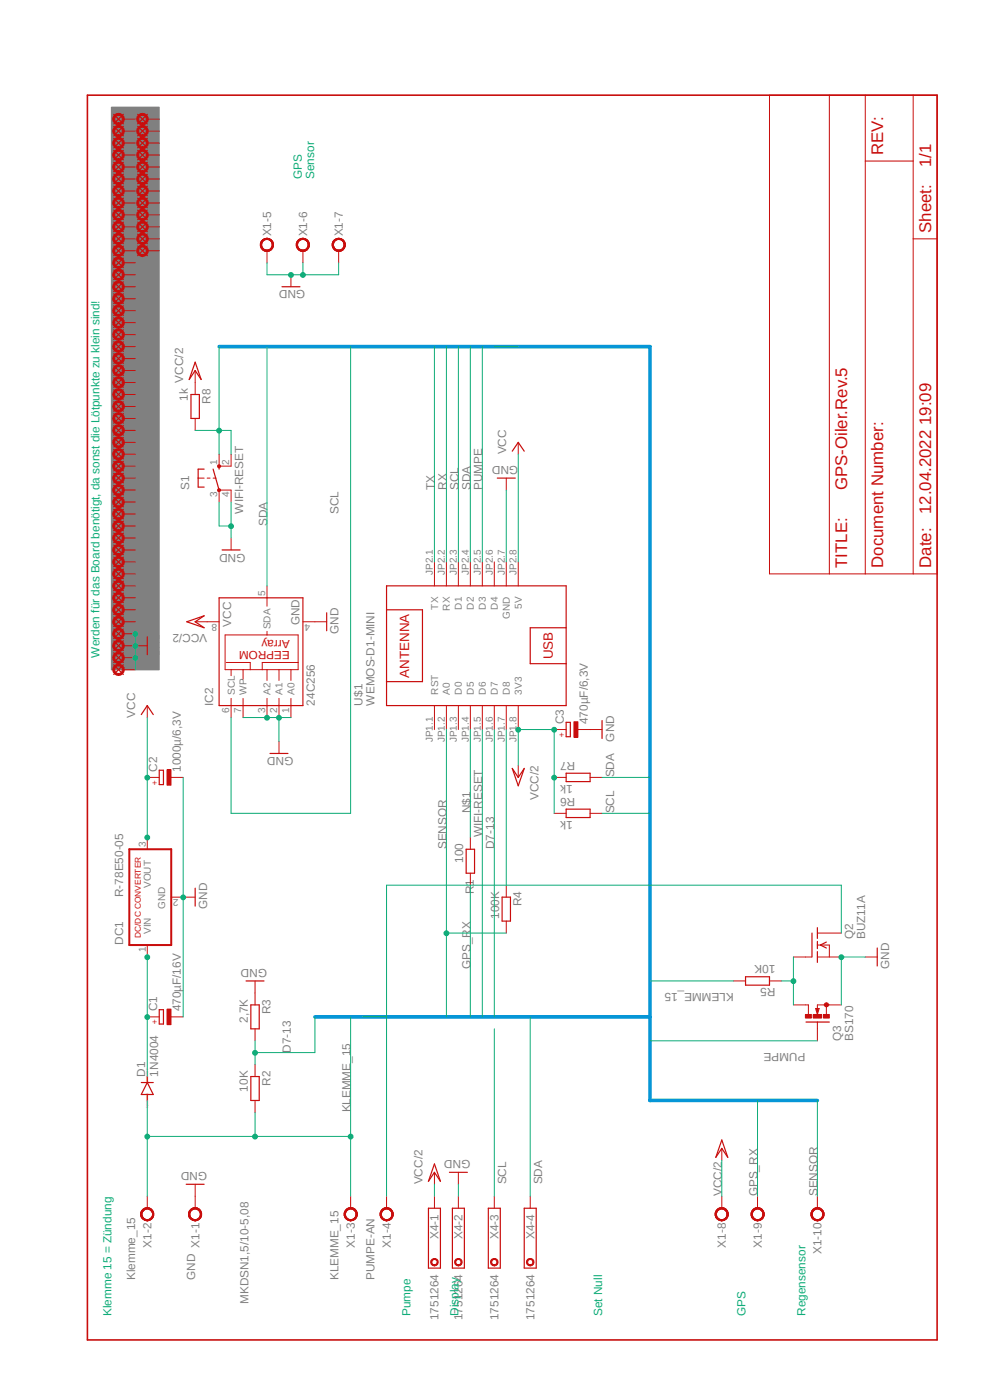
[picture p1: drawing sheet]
<svg xmlns="http://www.w3.org/2000/svg" width="210mm" height="297mm" viewBox="0 0 210 297" stroke-linecap="round" stroke-linejoin="round" font-family="sans-serif">
<defs><g id="words">
<g font-size="3.6" fill="#c90d0c">
<text x="187.4" y="32.9" transform="rotate(-90 187.4 32.9)">REV:</text>
<text x="197.5" y="35.4" transform="rotate(-90 197.5 35.4)">1/1</text>
<text x="197.5" y="49.4" transform="rotate(-90 197.5 49.4)">Sheet:</text>
<text x="179.7" y="104" transform="rotate(-90 179.7 104)">GPS-Oiler.Rev.5</text>
<text x="197.5" y="109.1" transform="rotate(-90 197.5 109.1)">12.04.2022 19:09</text>
<text x="179.7" y="120.5" transform="rotate(-90 179.7 120.5)">TITLE:</text>
<text x="187.4" y="120.5" transform="rotate(-90 187.4 120.5)">Document Number:</text>
<text x="197.5" y="120.5" transform="rotate(-90 197.5 120.5)">Date:</text>
</g>
<g font-size="2.8" fill="#c90d0c">
<text x="86.8" y="143.8" transform="rotate(-90 86.8 143.8)">ANTENNA</text>
<text x="117.3" y="139.9" transform="rotate(-90 117.3 139.9)">USB</text>
</g>
<g font-size="2.5" fill="#0dab76">
<text x="64" y="38" transform="rotate(-90 64 38)">GPS</text>
<text x="66.7" y="38" transform="rotate(-90 66.7 38)">Sensor</text>
<text x="21.1" y="139.5" transform="rotate(-90 21.1 139.5)">Werden für das Board benötigt, da sonst die Lötpunkte zu klein sind!</text>
<text x="23.6" y="279.2" transform="rotate(-90 23.6 279.2)">Klemme 15 = Zündung</text>
<text x="87.1" y="279.2" transform="rotate(-90 87.1 279.2)">Pumpe</text>
<text x="97.2" y="279.2" transform="rotate(-90 97.2 279.2)">Display</text>
<text x="127.7" y="279.2" transform="rotate(-90 127.7 279.2)">Set Null</text>
<text x="158.2" y="279.2" transform="rotate(-90 158.2 279.2)">GPS</text>
<text x="170.9" y="279.2" transform="rotate(-90 170.9 279.2)">Regensensor</text>
</g>
<g font-size="2.5" fill="#808080">
<text x="57.5" y="50.2" transform="rotate(-90 57.5 50.2)">X1-5</text>
<text x="65.2" y="50.2" transform="rotate(-90 65.2 50.2)">X1-6</text>
<text x="72.7" y="50.2" transform="rotate(-90 72.7 50.2)">X1-7</text>
<text x="64.8" y="61.6" transform="rotate(-180 64.8 61.6)">GND</text>
<text x="38.9" y="81.2" transform="rotate(-90 38.9 81.2)">VCC/2</text>
<text x="39.9" y="85.1" transform="rotate(-90 39.9 85.1)">1k</text>
<text x="44.7" y="85.6" transform="rotate(-90 44.7 85.6)">R8</text>
<text x="107.4" y="96.4" transform="rotate(-90 107.4 96.4)">VCC</text>
<text x="109.9" y="98.9" transform="rotate(-180 109.9 98.9)">GND</text>
<text x="40.1" y="104" transform="rotate(-90 40.1 104)">S1</text>
<text x="92.2" y="104" transform="rotate(-90 92.2 104)">TX</text>
<text x="94.7" y="104" transform="rotate(-90 94.7 104)">RX</text>
<text x="97.2" y="104" transform="rotate(-90 97.2 104)">SCL</text>
<text x="99.8" y="104" transform="rotate(-90 99.8 104)">SDA</text>
<text x="102.3" y="104" transform="rotate(-90 102.3 104)">PUMPE</text>
<text x="51.6" y="109.1" transform="rotate(-90 51.6 109.1)">WIFI-RESET</text>
<text x="56.6" y="111.6" transform="rotate(-90 56.6 111.6)">SDA</text>
<text x="71.8" y="109.1" transform="rotate(-90 71.8 109.1)">SCL</text>
<text x="52.1" y="117.4" transform="rotate(-180 52.1 117.4)">GND</text>
<text x="43.9" y="134.5" transform="rotate(-180 43.9 134.5)">VCC/2</text>
<text x="49" y="132.9" transform="rotate(-90 49 132.9)">VCC</text>
<text x="63.5" y="132.7" transform="rotate(-90 63.5 132.7)">GND</text>
<text x="71.8" y="134.5" transform="rotate(-90 71.8 134.5)">GND</text>
<text x="33.8" y="139.5" transform="rotate(-90 33.8 139.5)">GND</text>
<text x="45.2" y="149.7" transform="rotate(-90 45.2 149.7)">IC2</text>
<text x="66.8" y="149.7" transform="rotate(-90 66.8 149.7)">24C256</text>
<text x="76.9" y="149.7" transform="rotate(-90 76.9 149.7)">U$1</text>
<text x="79.5" y="149.7" transform="rotate(-90 79.5 149.7)">WEMOS-D1-MINI</text>
<text x="28.7" y="152.2" transform="rotate(-90 28.7 152.2)">VCC</text>
<text x="119.6" y="153.6" transform="rotate(-90 119.6 153.6)">C3</text>
<text x="124.7" y="153.6" transform="rotate(-90 124.7 153.6)">470µF/6,3V</text>
<text x="62.2" y="160.6" transform="rotate(-180 62.2 160.6)">GND</text>
<text x="122" y="161.7" transform="rotate(-180 122 161.7)">R7</text>
<text x="130.3" y="157.3" transform="rotate(-90 130.3 157.3)">GND</text>
<text x="33.3" y="163.8" transform="rotate(-90 33.3 163.8)">C2</text>
<text x="38.4" y="163.8" transform="rotate(-90 38.4 163.8)">1000µ/6,3V</text>
<text x="121.5" y="166.5" transform="rotate(-180 121.5 166.5)">1k</text>
<text x="130.3" y="164.9" transform="rotate(-90 130.3 164.9)">SDA</text>
<text x="99.8" y="172.6" transform="rotate(-90 99.8 172.6)">N$1</text>
<text x="114.3" y="169.8" transform="rotate(-90 114.3 169.8)">VCC/2</text>
<text x="122" y="169.3" transform="rotate(-180 122 169.3)">R6</text>
<text x="130.3" y="172.6" transform="rotate(-90 130.3 172.6)">SCL</text>
<text x="102.3" y="177.6" transform="rotate(-90 102.3 177.6)">WIFI-RESET</text>
<text x="121.5" y="174.1" transform="rotate(-180 121.5 174.1)">1k</text>
<text x="94.7" y="180.2" transform="rotate(-90 94.7 180.2)">SENSOR</text>
<text x="98.3" y="183.1" transform="rotate(-90 98.3 183.1)">100</text>
<text x="104.9" y="180.2" transform="rotate(-90 104.9 180.2)">D7-13</text>
<text x="26.2" y="190.3" transform="rotate(-90 26.2 190.3)">R-78E50-05</text>
<text x="100.5" y="189.7" transform="rotate(-90 100.5 189.7)">R1</text>
<text x="43.9" y="192.9" transform="rotate(-90 43.9 192.9)">GND</text>
<text x="105.9" y="194.9" transform="rotate(-90 105.9 194.9)">100K</text>
<text x="110.7" y="192.3" transform="rotate(-90 110.7 192.3)">R4</text>
<text x="26.2" y="200.5" transform="rotate(-90 26.2 200.5)">DC1</text>
<text x="181" y="199.2" transform="rotate(-90 181 199.2)">Q2</text>
<text x="183.6" y="199.2" transform="rotate(-90 183.6 199.2)">BUZ11A</text>
<text x="56.6" y="205.6" transform="rotate(-180 56.6 205.6)">GND</text>
<text x="99.8" y="205.6" transform="rotate(-90 99.8 205.6)">GPS_RX</text>
<text x="164.5" y="204.8" transform="rotate(-180 164.5 204.8)">10K</text>
<text x="164.5" y="209.6" transform="rotate(-180 164.5 209.6)">R5</text>
<text x="188.6" y="205.6" transform="rotate(-90 188.6 205.6)">GND</text>
<text x="33.3" y="214.6" transform="rotate(-90 33.3 214.6)">C1</text>
<text x="38.4" y="214.6" transform="rotate(-90 38.4 214.6)">470µF/16V</text>
<text x="57.4" y="215.1" transform="rotate(-90 57.4 215.1)">R3</text>
<text x="155.7" y="210.7" transform="rotate(-180 155.7 210.7)">KLEMME_15</text>
<text x="52.6" y="217" transform="rotate(-90 52.6 217)">2,7K</text>
<text x="178.5" y="220.8" transform="rotate(-90 178.5 220.8)">Q3</text>
<text x="181" y="220.8" transform="rotate(-90 181 220.8)">BS170</text>
<text x="61.7" y="223.4" transform="rotate(-90 61.7 223.4)">D7-13</text>
<text x="170.9" y="223.4" transform="rotate(-180 170.9 223.4)">PUMPE</text>
<text x="30.8" y="228.4" transform="rotate(-90 30.8 228.4)">D1</text>
<text x="33.6" y="228.4" transform="rotate(-90 33.6 228.4)">1N4004</text>
<text x="52.6" y="231.6" transform="rotate(-90 52.6 231.6)">10K</text>
<text x="57.4" y="230.3" transform="rotate(-90 57.4 230.3)">R2</text>
<text x="74.4" y="236" transform="rotate(-90 74.4 236)">KLEMME_15</text>
<text x="43.9" y="248.7" transform="rotate(-180 43.9 248.7)">GND</text>
<text x="89.6" y="251.2" transform="rotate(-90 89.6 251.2)">VCC/2</text>
<text x="99.8" y="246.2" transform="rotate(-180 99.8 246.2)">GND</text>
<text x="107.4" y="251.2" transform="rotate(-90 107.4 251.2)">SCL</text>
<text x="115" y="251.2" transform="rotate(-90 115 251.2)">SDA</text>
<text x="153.1" y="253.8" transform="rotate(-90 153.1 253.8)">VCC/2</text>
<text x="160.7" y="253.8" transform="rotate(-90 160.7 253.8)">GPS_RX</text>
<text x="173.4" y="253.8" transform="rotate(-90 173.4 253.8)">SENSOR</text>
<text x="93" y="262.9" transform="rotate(-90 93 262.9)">X4-1</text>
<text x="98.1" y="262.9" transform="rotate(-90 98.1 262.9)">X4-2</text>
<text x="105.7" y="262.9" transform="rotate(-90 105.7 262.9)">X4-3</text>
<text x="113.4" y="262.9" transform="rotate(-90 113.4 262.9)">X4-4</text>
<text x="32.1" y="264.7" transform="rotate(-90 32.1 264.7)">X1-2</text>
<text x="42.3" y="264.7" transform="rotate(-90 42.3 264.7)">X1-1</text>
<text x="75.3" y="264.7" transform="rotate(-90 75.3 264.7)">X1-3</text>
<text x="82.9" y="264.7" transform="rotate(-90 82.9 264.7)">X1-4</text>
<text x="154" y="264.7" transform="rotate(-90 154 264.7)">X1-8</text>
<text x="161.6" y="264.7" transform="rotate(-90 161.6 264.7)">X1-9</text>
<text x="174.3" y="266.1" transform="rotate(-90 174.3 266.1)">X1-10</text>
<text x="28.7" y="271.6" transform="rotate(-90 28.7 271.6)">Klemme_15</text>
<text x="41.4" y="271.6" transform="rotate(-90 41.4 271.6)">GND</text>
<text x="71.8" y="271.6" transform="rotate(-90 71.8 271.6)">KLEMME_15</text>
<text x="79.5" y="271.6" transform="rotate(-90 79.5 271.6)">PUMPE-AN</text>
<text x="52.7" y="276.6" transform="rotate(-90 52.7 276.6)">MKDSN1,5/10-5,08</text>
<text x="93" y="280.1" transform="rotate(-90 93 280.1)">1751264</text>
<text x="98.1" y="280.1" transform="rotate(-90 98.1 280.1)">1751264</text>
<text x="105.7" y="280.1" transform="rotate(-90 105.7 280.1)">1751264</text>
<text x="113.4" y="280.1" transform="rotate(-90 113.4 280.1)">1751264</text>
</g>
<g font-size="2.5" fill="#c90d0c">
<text x="61.5" y="135.7" transform="rotate(-180 61.5 135.7)">Array</text>
<text x="61.5" y="138" transform="rotate(-180 61.5 138)">EEPROM</text>
</g>
<g font-size="2.1" fill="#808080">
<text x="46.1" y="98.6" transform="rotate(-90 46.1 98.6)">1</text>
<text x="48.6" y="98.6" transform="rotate(-90 48.6 98.6)">2</text>
<text x="46.1" y="105.5" transform="rotate(-90 46.1 105.5)">3</text>
<text x="48.6" y="105.5" transform="rotate(-90 48.6 105.5)">4</text>
<text x="91.8" y="122" transform="rotate(-90 91.8 122)">JP2.1</text>
<text x="94.4" y="122" transform="rotate(-90 94.4 122)">JP2.2</text>
<text x="96.9" y="122" transform="rotate(-90 96.9 122)">JP2.3</text>
<text x="99.4" y="122" transform="rotate(-90 99.4 122)">JP2.4</text>
<text x="102" y="122" transform="rotate(-90 102 122)">JP2.5</text>
<text x="104.5" y="122" transform="rotate(-90 104.5 122)">JP2.6</text>
<text x="107.1" y="122" transform="rotate(-90 107.1 122)">JP2.7</text>
<text x="109.6" y="122" transform="rotate(-90 109.6 122)">JP2.8</text>
<text x="56.3" y="126.5" transform="rotate(-90 56.3 126.5)">5</text>
<text x="92.9" y="129.3" transform="rotate(-90 92.9 129.3)">TX</text>
<text x="95.5" y="129.5" transform="rotate(-90 95.5 129.5)">RX</text>
<text x="98" y="129.3" transform="rotate(-90 98 129.3)">D1</text>
<text x="100.5" y="129.3" transform="rotate(-90 100.5 129.3)">D2</text>
<text x="103.1" y="129.3" transform="rotate(-90 103.1 129.3)">D3</text>
<text x="105.6" y="129.3" transform="rotate(-90 105.6 129.3)">D4</text>
<text x="108.2" y="131.3" transform="rotate(-90 108.2 131.3)">GND</text>
<text x="110.7" y="129.2" transform="rotate(-90 110.7 129.2)">5V</text>
<text x="46.1" y="132.3" transform="rotate(-180 46.1 132.3)">8</text>
<text x="57.4" y="133.5" transform="rotate(-90 57.4 133.5)">SDA</text>
<text x="65.8" y="132.3" transform="rotate(-180 65.8 132.3)">4</text>
<text x="49.8" y="147.4" transform="rotate(-90 49.8 147.4)">SCL</text>
<text x="52.3" y="147.4" transform="rotate(-90 52.3 147.4)">WP</text>
<text x="57.4" y="147.4" transform="rotate(-90 57.4 147.4)">A2</text>
<text x="59.9" y="147.4" transform="rotate(-90 59.9 147.4)">A1</text>
<text x="62.5" y="147.4" transform="rotate(-90 62.5 147.4)">A0</text>
<text x="92.9" y="147.4" transform="rotate(-90 92.9 147.4)">RST</text>
<text x="95.5" y="147.4" transform="rotate(-90 95.5 147.4)">A0</text>
<text x="98" y="147.4" transform="rotate(-90 98 147.4)">D0</text>
<text x="100.5" y="147.4" transform="rotate(-90 100.5 147.4)">D5</text>
<text x="103.1" y="147.4" transform="rotate(-90 103.1 147.4)">D6</text>
<text x="105.6" y="147.4" transform="rotate(-90 105.6 147.4)">D7</text>
<text x="108.2" y="147.4" transform="rotate(-90 108.2 147.4)">D8</text>
<text x="110.7" y="147.4" transform="rotate(-90 110.7 147.4)">3V3</text>
<text x="48.6" y="151.2" transform="rotate(-90 48.6 151.2)">6</text>
<text x="51.2" y="151.2" transform="rotate(-90 51.2 151.2)">7</text>
<text x="56.3" y="151.2" transform="rotate(-90 56.3 151.2)">3</text>
<text x="58.8" y="151.2" transform="rotate(-90 58.8 151.2)">2</text>
<text x="61.3" y="151.2" transform="rotate(-90 61.3 151.2)">1</text>
<text x="91.8" y="157.4" transform="rotate(-90 91.8 157.4)">JP1.1</text>
<text x="94.4" y="157.4" transform="rotate(-90 94.4 157.4)">JP1.2</text>
<text x="96.9" y="157.4" transform="rotate(-90 96.9 157.4)">JP1.3</text>
<text x="99.4" y="157.4" transform="rotate(-90 99.4 157.4)">JP1.4</text>
<text x="102" y="157.4" transform="rotate(-90 102 157.4)">JP1.5</text>
<text x="104.5" y="157.4" transform="rotate(-90 104.5 157.4)">JP1.6</text>
<text x="107.1" y="157.4" transform="rotate(-90 107.1 157.4)">JP1.7</text>
<text x="109.6" y="157.4" transform="rotate(-90 109.6 157.4)">JP1.8</text>
<text x="30.9" y="179.8" transform="rotate(-90 30.9 179.8)">3</text>
<text x="32" y="188.4" transform="rotate(-90 32 188.4)">VOUT</text>
<text x="37.8" y="190.7" transform="rotate(-180 37.8 190.7)">2</text>
<text x="35.1" y="192.9" transform="rotate(-90 35.1 192.9)">GND</text>
<text x="30.9" y="202" transform="rotate(-90 30.9 202)">1</text>
<text x="32" y="198.2" transform="rotate(-90 32 198.2)">VIN</text>
</g>
<g font-size="1.8" fill="#c90d0c">
<text x="119.7" y="155.4" transform="rotate(-180 119.7 155.4)">+</text>
<text x="33.4" y="165.5" transform="rotate(-180 33.4 165.5)">+</text>
<text x="29.8" y="199" transform="rotate(-90 29.8 199)">DC/DC CONVERTER</text>
<text x="33.4" y="216.3" transform="rotate(-180 33.4 216.3)">+</text>
</g>
<g font-size=".6" fill="#ffba08">
<text x="31.5" y="230" transform="rotate(-90 31.5 230)">SpiceOrder 2</text>
<text x="31.5" y="235.1" transform="rotate(-90 31.5 235.1)">SpiceOrder 1</text>
</g>
</g></defs>
<path d="M18.2 19.9l181.1 264.9M199.3 19.9l-181.1 264.9" fill="none" stroke="#fff" stroke-width=".21"/>
<path d="M23.6 22.7h10.2v119.4h-10.2z" fill-rule="evenodd" fill="#808080"/>
<path d="M23.6 22.7h10.2v119.4h-10.2z" fill="none" stroke="#808080" stroke-width=".21"/>
<path d="M18.5 20.2h180.3v264.1h-180.3z" fill="none" stroke="#c90d0c" stroke-width=".34"/>
<g fill="none" stroke="#c90d0c" stroke-width=".21">
<path d="M163.2 20.2h35.6v101.6h-35.6zM175.9 20.2v101.6M183.6 20.2v101.6M183.6 34.2h10.1M193.7 20.2v101.6M193.7 50.7h5.1M46.5 98.9h2.5M42 101.4h1.3M43.9 101.4h.7M45.2 101.4h.6M46.5 104h2.5M31.2 149.7v2.5"/>
<path d="M38.9 190.3h2.5M173.4 198h5.1M168.3 203h3.9M173.4 200.5h2.5v2.5M173.4 203h5.1M183.6 203h2.5M97.2 248.7v2.5"/>
</g>
<g fill="none" stroke="#c90d0c" stroke-width=".25">
<path d="M43.3 99.5h-1.3v3.8h1.3M45.2 99.5l1.3 4.5M46.5 98.9v.6M30 151.6l1.2-1.9 1.3 1.9M41.4 188.4v3.8M172.3 198v5M173.4 196.8v2.3M173.4 199.7v1.6M175.3 199.9l-1.3 .6 1.3 .6M173.4 201.9v2.3M186.1 201.1v3.8M30 229.7h2.5"/>
<path d="M31.2 229.7l1.3 2.5h-2.5zM31.2 228.4v1.3M31.2 232.2v1.3M95.3 248.7h3.8"/>
</g>
<path d="M46.2 103.8h.5l.1 .2-.1 .2h-.5z" fill-rule="evenodd" fill="#c90d0c"/>
<path d="M46.2 103.8h.5l.1 .2-.1 .2h-.5z" fill="none" stroke="#c90d0c" stroke-width=".21"/>
<path d="M46.2 98.7h.5l.1 .2-.1 .2h-.5z" fill-rule="evenodd" fill="#c90d0c"/>
<g fill="none" stroke="#c90d0c" stroke-width=".21">
<path d="M46.2 98.7h.5l.1 .2-.1 .2h-.5zM46.5 96.4v2.5M49 96.4v2.5M46.5 104v2.5M49 104v2.5M49 114.1v2.6M54.1 210.7v2.5M54.1 218.3v2.5M170.9 213.2h.6v2M173 214h.8l-.4 1.2zM173.4 216.8v1.5M175.3 213.2v2"/>
<path d="M175.9 213.2h-2.5v2M54.1 225.8v2.6M54.1 233.5v2.5"/>
</g>
<path d="M47.1 116.7h3.8M53.2 213.2h1.8v5.1h-1.8zM171 216.8h4.9M53.2 228.4h1.8v5.1h-1.8z" fill="none" stroke="#c90d0c" stroke-width=".25"/>
<path d="M173.3 214.1l.1 .5 .1-.5" fill="none" stroke="#c90d0c" stroke-width=".34"/>
<path d="M175 212.9l.3-.2 .3 .2 .2 .3-.2 .3-.3 .1v-.5v.5l-.3-.1-.2-.3z" fill-rule="evenodd" fill="#c90d0c"/>
<path d="M175 212.9l.3-.2 .3 .2 .2 .3-.2 .3-.3 .1v-.5v.5l-.3-.1-.2-.3z" fill="none" stroke="#c90d0c" stroke-width=".21"/>
<path d="M174.7 215.2h1.2v.8h-1.2z" fill-rule="evenodd" fill="#c90d0c"/>
<path d="M174.7 215.2h1.2v.8h-1.2z" fill="none" stroke="#c90d0c" stroke-width=".21"/>
<path d="M170.9 215.2h1.2v.8h-1.2z" fill-rule="evenodd" fill="#c90d0c"/>
<path d="M170.9 215.2h1.2v.8h-1.2z" fill="none" stroke="#c90d0c" stroke-width=".21"/>
<path d="M172.5 215.2h1.8v.8h-1.8z" fill-rule="evenodd" fill="#c90d0c"/>
<g fill="none" stroke="#c90d0c" stroke-width=".21">
<path d="M61.7 58.3v2.5M41.4 78.6v5.1M41.4 88.8v2.5M109.9 93.9v2.5M92.2 119.2v5.1M94.7 119.2v5.1M97.2 119.2v5.1M99.8 119.2v5.1M102.3 119.2v5.1M104.9 119.2v5.1M107.4 101.4v2.6M107.4 119.2v5.1"/>
<path d="M109.9 119.2v5.1M28.7 137h2.5M41.4 131.9h5.1M47.8 134.7h15.4v7.4h-15.4zM56.6 124.3v4.3M56.6 133.9v.8M64.3 131.9h5M48 140.5h5.1v1.6M49 142.1v1.2M49 148.2v4M51.6 142.1v2M51.6 148.2v4"/>
<path d="M56.6 142.1v2.3M56.6 148.2v4M59.2 142.1v2.3M59.2 148.2v4M59.2 157.3v2.6M61.7 142.1v2.3M61.7 148.2v4M63.2 140.5h-7.6v1.6M92.2 149.7v5.1M94.7 149.7v5.1M97.2 149.7v5.1M99.8 149.7v5.1"/>
<path d="M102.3 149.7v5.1M104.9 149.7v5.1M107.4 149.7v5.1M109.9 149.7v5.1M99.8 177.6v2.6M109.9 162.4v2.5M99.8 185.3v2.5M107.4 187.8v2.5M107.4 195.4v2.6M54.1 208.1v2.6M155.6 208.1h2.6M163.2 208.1h2.6"/>
<path d="M168.3 213.2h2.6M172.5 215.2h1.8v.8h-1.8zM173.4 218.3v2.5M175.9 213.2h2.6M92.2 248.7v2.5M153.1 243.6v2.6"/>
</g>
<g fill="none" stroke="#c90d0c" stroke-width=".25">
<path d="M41.4 76.8l1.3 3.7-1.3-1.9-1.3 1.9zM59.8 60.8h3.8M40.5 83.7h1.8v5.1h-1.8zM108.7 95.7l1.2-1.8 1.3 1.8M105.5 101.4h3.8M31.2 135.1v3.8M39.6 131.9l3.7-1.3-1.9 1.3 1.9 1.3zM46.5 126.8h17.8v22.9h-17.8zM69.3 130v3.8M82 124.3h38.1v25.4h-38.1zM82 129.4h7.6v15.2h-7.6M120.1 133.2h-7.6v7.6h7.6"/>
<path d="M57.3 159.9h3.8M33.8 163.4h.9v3.1h-.9zM108.7 163l1.2 1.9 1.3-1.9-1.3 3.7zM98.9 180.2h1.8v5.1h-1.8zM106.5 190.3h1.8v5.1h-1.8zM52.2 208.1h3.8M158.2 207.2h5v1.8h-5zM92.2 246.9l1.2 3.7-1.2-1.9-1.3 1.9zM153.1 241.9l1.3 3.6-1.3-1.9-1.3 1.9z"/>
</g>
<path d="M35.4 163.3h.9v3.3h-.9z" fill-rule="evenodd" fill="#c90d0c"/>
<path d="M31.2 164.9h2.6M31.2 177.6v2.6M35.4 163.3h.9v3.3h-.9zM36.3 164.9h2.6M117.6 164.9h2.5M117.6 172.6h2.5M125.2 164.9h2.5M125.2 172.6h2.5M36.3 190.3h2.6M31.2 200.5v2.5M41.4 251.2v2.6" fill="none" stroke="#c90d0c" stroke-width=".21"/>
<path d="M120.1 171.7h5.1v1.7h-5.1zM120.1 164h5.1v1.8h-5.1zM39.5 251.2h3.8M90.9 256.3h2.5v12.7h-2.5z" fill="none" stroke="#c90d0c" stroke-width=".25"/>
<path d="M27.4 180.2h8.9v20.3h-8.9z" fill="none" stroke="#c90d0c" stroke-width=".42"/>
<path d="M91.7 267.2a.8 .8 0 0 1 1.2 .3 .8 .8 0 0 1-.7 1.1v-.3a.56 .56 0 0 1-.5-.8 .56 .56 0 0 1 .9-.1 .56 .56 0 0 1-.2 .9h-.2v.3a.78 .78 0 0 1-.8-.5 .78 .78 0 0 1 .3-.9z" fill-rule="evenodd" fill="#c90d0c"/>
<path d="M92.2 253.8v2.5M91.7 267.2a.8 .8 0 0 1 1.2 .3 .8 .8 0 0 1-.7 1.1v-.3a.56 .56 0 0 1-.5-.8 .56 .56 0 0 1 .9-.1 .56 .56 0 0 1-.2 .9h-.2v.3a.78 .78 0 0 1-.8-.5 .78 .78 0 0 1 .3-.9z" fill="none" stroke="#c90d0c" stroke-width=".21"/>
<path d="M96 256.3h2.5v12.7h-2.5z" fill="none" stroke="#c90d0c" stroke-width=".25"/>
<path d="M96.7 267.2a.81 .81 0 0 1 1.3 .3 .81 .81 0 0 1-.8 1.1v-.3a.56 .56 0 0 1-.4-.8 .56 .56 0 0 1 .9-.1 .56 .56 0 0 1-.2 .9h-.3v.3a.8 .8 0 0 1-.7-.5 .8 .8 0 0 1 .2-.9z" fill-rule="evenodd" fill="#c90d0c"/>
<path d="M97.2 253.8v2.5M96.7 267.2a.81 .81 0 0 1 1.3 .3 .81 .81 0 0 1-.8 1.1v-.3a.56 .56 0 0 1-.4-.8 .56 .56 0 0 1 .9-.1 .56 .56 0 0 1-.2 .9h-.3v.3a.8 .8 0 0 1-.7-.5 .8 .8 0 0 1 .2-.9z" fill="none" stroke="#c90d0c" stroke-width=".21"/>
<path d="M103.6 256.3h2.5v12.7h-2.5z" fill="none" stroke="#c90d0c" stroke-width=".25"/>
<path d="M104.3 267.2a.81 .81 0 0 1 1.3 .3 .81 .81 0 0 1-.7 1.1v-.3a.56 .56 0 0 1-.5-.8 .56 .56 0 0 1 .9-.1 .56 .56 0 0 1-.2 .9h-.2v.3a.8 .8 0 0 1-.8-.5 .8 .8 0 0 1 .2-.9z" fill-rule="evenodd" fill="#c90d0c"/>
<path d="M104.9 253.8v2.5M104.3 267.2a.81 .81 0 0 1 1.3 .3 .81 .81 0 0 1-.7 1.1v-.3a.56 .56 0 0 1-.5-.8 .56 .56 0 0 1 .9-.1 .56 .56 0 0 1-.2 .9h-.2v.3a.8 .8 0 0 1-.8-.5 .8 .8 0 0 1 .2-.9z" fill="none" stroke="#c90d0c" stroke-width=".21"/>
<path d="M111.2 256.3h2.5v12.7h-2.5z" fill="none" stroke="#c90d0c" stroke-width=".25"/>
<path d="M111.9 267.2a.81 .81 0 0 1 1.3 .3 .81 .81 0 0 1-.7 1.1v-.3a.56 .56 0 0 1-.5-.8 .56 .56 0 0 1 .9-.1 .56 .56 0 0 1-.2 .9h-.2v.3a.8 .8 0 0 1-.8-.5 .8 .8 0 0 1 .2-.9z" fill-rule="evenodd" fill="#c90d0c"/>
<path d="M112.5 253.8v2.5M111.9 267.2a.81 .81 0 0 1 1.3 .3 .81 .81 0 0 1-.7 1.1v-.3a.56 .56 0 0 1-.5-.8 .56 .56 0 0 1 .9-.1 .56 .56 0 0 1-.2 .9h-.2v.3a.8 .8 0 0 1-.8-.5 .8 .8 0 0 1 .2-.9z" fill="none" stroke="#c90d0c" stroke-width=".21"/>
<path d="M120.1 153.2h.9v3.1h-.9z" fill="none" stroke="#c90d0c" stroke-width=".25"/>
<path d="M121.8 153.1h.8v3.3h-.8z" fill-rule="evenodd" fill="#c90d0c"/>
<path d="M117.6 154.8h2.5M121.8 153.1h.8v3.3h-.8zM122.6 154.8h5.1" fill="none" stroke="#c90d0c" stroke-width=".21"/>
<path d="M24.1 105.5l2.1 2M26.2 105.5l-2.1 2M127.7 152.9v3.8" fill="none" stroke="#c90d0c" stroke-width=".25"/>
<path d="M24.3 105.7a1.22 1.22 0 0 1 2 .4 1.22 1.22 0 0 1-1.2 1.6v-.3a.8 .8 0 0 1-.8-1.1 .8 .8 0 0 1 1.3-.4 .8 .8 0 0 1-.2 1.4l-.3 .1v.3a1.2 1.2 0 0 1-1.1-.7 1.2 1.2 0 0 1 .3-1.3z" fill-rule="evenodd" fill="#c90d0c"/>
<path d="M24.3 105.7a1.22 1.22 0 0 1 2 .4 1.22 1.22 0 0 1-1.2 1.6v-.3a.8 .8 0 0 1-.8-1.1 .8 .8 0 0 1 1.3-.4 .8 .8 0 0 1-.2 1.4l-.3 .1v.3a1.2 1.2 0 0 1-1.1-.7 1.2 1.2 0 0 1 .3-1.3zM26.2 106.5h2.5" fill="none" stroke="#c90d0c" stroke-width=".21"/>
<path d="M24.1 103l2.1 2M26.2 103l-2.1 2" fill="none" stroke="#c90d0c" stroke-width=".25"/>
<path d="M24.3 103.1a1.22 1.22 0 0 1 2 .4 1.22 1.22 0 0 1-1.2 1.7v-.4a.8 .8 0 0 1-.8-1 .8 .8 0 0 1 1.3-.4 .8 .8 0 0 1-.2 1.3l-.3 .1v.4a1.2 1.2 0 0 1-1.1-.7 1.2 1.2 0 0 1 .3-1.4z" fill-rule="evenodd" fill="#c90d0c"/>
<path d="M24.3 103.1a1.22 1.22 0 0 1 2 .4 1.22 1.22 0 0 1-1.2 1.7v-.4a.8 .8 0 0 1-.8-1 .8 .8 0 0 1 1.3-.4 .8 .8 0 0 1-.2 1.3l-.3 .1v.4a1.2 1.2 0 0 1-1.1-.7 1.2 1.2 0 0 1 .3-1.4zM26.2 104h2.5" fill="none" stroke="#c90d0c" stroke-width=".21"/>
<path d="M24.1 100.4l2.1 2M26.2 100.4l-2.1 2" fill="none" stroke="#c90d0c" stroke-width=".25"/>
<path d="M24.3 100.6a1.22 1.22 0 0 1 2 .4 1.22 1.22 0 0 1-1.2 1.7v-.4a.8 .8 0 0 1-.8-1.1 .8 .8 0 0 1 1.3-.3 .8 .8 0 0 1-.2 1.3l-.3 .1v.4a1.2 1.2 0 0 1-1.1-.8 1.2 1.2 0 0 1 .3-1.3z" fill-rule="evenodd" fill="#c90d0c"/>
<path d="M24.3 100.6a1.22 1.22 0 0 1 2 .4 1.22 1.22 0 0 1-1.2 1.7v-.4a.8 .8 0 0 1-.8-1.1 .8 .8 0 0 1 1.3-.3 .8 .8 0 0 1-.2 1.3l-.3 .1v.4a1.2 1.2 0 0 1-1.1-.8 1.2 1.2 0 0 1 .3-1.3zM26.2 101.4h2.5" fill="none" stroke="#c90d0c" stroke-width=".21"/>
<path d="M24.1 97.9l2.1 2M26.2 97.9l-2.1 2" fill="none" stroke="#c90d0c" stroke-width=".25"/>
<path d="M24.3 98a1.22 1.22 0 0 1 2 .4 1.22 1.22 0 0 1-1.2 1.7v-.4a.8 .8 0 0 1-.8-1 .8 .8 0 0 1 1.3-.4 .8 .8 0 0 1-.2 1.4h-.3v.4a1.2 1.2 0 0 1-1.1-.7 1.2 1.2 0 0 1 .3-1.4z" fill-rule="evenodd" fill="#c90d0c"/>
<path d="M24.3 98a1.22 1.22 0 0 1 2 .4 1.22 1.22 0 0 1-1.2 1.7v-.4a.8 .8 0 0 1-.8-1 .8 .8 0 0 1 1.3-.4 .8 .8 0 0 1-.2 1.4h-.3v.4a1.2 1.2 0 0 1-1.1-.7 1.2 1.2 0 0 1 .3-1.4zM26.2 98.9h2.5" fill="none" stroke="#c90d0c" stroke-width=".21"/>
<path d="M24.1 95.3l2.1 2.1M26.2 95.3l-2.1 2.1" fill="none" stroke="#c90d0c" stroke-width=".25"/>
<path d="M24.3 95.5a1.22 1.22 0 0 1 2 .4 1.22 1.22 0 0 1-1.2 1.7v-.4a.8 .8 0 0 1-.8-1 .8 .8 0 0 1 1.3-.4 .8 .8 0 0 1-.2 1.3l-.3 .1v.4a1.2 1.2 0 0 1-1.1-.8 1.2 1.2 0 0 1 .3-1.3z" fill-rule="evenodd" fill="#c90d0c"/>
<path d="M24.3 95.5a1.22 1.22 0 0 1 2 .4 1.22 1.22 0 0 1-1.2 1.7v-.4a.8 .8 0 0 1-.8-1 .8 .8 0 0 1 1.3-.4 .8 .8 0 0 1-.2 1.3l-.3 .1v.4a1.2 1.2 0 0 1-1.1-.8 1.2 1.2 0 0 1 .3-1.3zM26.2 96.4h2.5" fill="none" stroke="#c90d0c" stroke-width=".21"/>
<path d="M24.1 92.8l2.1 2M26.2 92.8l-2.1 2" fill="none" stroke="#c90d0c" stroke-width=".25"/>
<path d="M24.3 93a1.22 1.22 0 0 1 2 .4 1.22 1.22 0 0 1-1.2 1.6v-.3a.8 .8 0 0 1-.8-1.1 .8 .8 0 0 1 1.3-.4 .8 .8 0 0 1-.2 1.4l-.3 .1v.3a1.19 1.19 0 0 1-1.1-.7 1.19 1.19 0 0 1 .3-1.3z" fill-rule="evenodd" fill="#c90d0c"/>
<path d="M24.3 93a1.22 1.22 0 0 1 2 .4 1.22 1.22 0 0 1-1.2 1.6v-.3a.8 .8 0 0 1-.8-1.1 .8 .8 0 0 1 1.3-.4 .8 .8 0 0 1-.2 1.4l-.3 .1v.3a1.19 1.19 0 0 1-1.1-.7 1.19 1.19 0 0 1 .3-1.3zM26.2 93.9h2.5" fill="none" stroke="#c90d0c" stroke-width=".21"/>
<path d="M24.1 90.3l2.1 2M26.2 90.3l-2.1 2" fill="none" stroke="#c90d0c" stroke-width=".25"/>
<path d="M24.3 90.4a1.21 1.21 0 0 1 2 .4 1.21 1.21 0 0 1-1.2 1.7v-.4a.8 .8 0 0 1-.8-1 .8 .8 0 0 1 1.3-.4 .8 .8 0 0 1-.2 1.3l-.3 .1v.4a1.19 1.19 0 0 1-1.1-.7 1.19 1.19 0 0 1 .3-1.4z" fill-rule="evenodd" fill="#c90d0c"/>
<path d="M24.3 90.4a1.21 1.21 0 0 1 2 .4 1.21 1.21 0 0 1-1.2 1.7v-.4a.8 .8 0 0 1-.8-1 .8 .8 0 0 1 1.3-.4 .8 .8 0 0 1-.2 1.3l-.3 .1v.4a1.19 1.19 0 0 1-1.1-.7 1.19 1.19 0 0 1 .3-1.4zM26.2 91.3h2.5" fill="none" stroke="#c90d0c" stroke-width=".21"/>
<path d="M24.1 87.8l2.1 2M26.2 87.8l-2.1 2" fill="none" stroke="#c90d0c" stroke-width=".25"/>
<path d="M24.3 87.9a1.21 1.21 0 0 1 2 .4 1.21 1.21 0 0 1-1.2 1.7v-.4a.8 .8 0 0 1-.8-1.1 .8 .8 0 0 1 1.3-.3 .8 .8 0 0 1-.2 1.3l-.3 .1v.4a1.19 1.19 0 0 1-1.1-.8 1.19 1.19 0 0 1 .3-1.3z" fill-rule="evenodd" fill="#c90d0c"/>
<path d="M24.3 87.9a1.21 1.21 0 0 1 2 .4 1.21 1.21 0 0 1-1.2 1.7v-.4a.8 .8 0 0 1-.8-1.1 .8 .8 0 0 1 1.3-.3 .8 .8 0 0 1-.2 1.3l-.3 .1v.4a1.19 1.19 0 0 1-1.1-.8 1.19 1.19 0 0 1 .3-1.3zM26.2 88.8h2.5" fill="none" stroke="#c90d0c" stroke-width=".21"/>
<path d="M24.1 85.2l2.1 2M26.2 85.2l-2.1 2" fill="none" stroke="#c90d0c" stroke-width=".25"/>
<path d="M24.3 85.3a1.21 1.21 0 0 1 2 .4 1.21 1.21 0 0 1-1.2 1.7v-.4a.8 .8 0 0 1-.8-1 .8 .8 0 0 1 1.3-.4 .8 .8 0 0 1-.2 1.4h-.3v.4a1.19 1.19 0 0 1-1.1-.7 1.19 1.19 0 0 1 .3-1.4z" fill-rule="evenodd" fill="#c90d0c"/>
<path d="M24.3 85.3a1.21 1.21 0 0 1 2 .4 1.21 1.21 0 0 1-1.2 1.7v-.4a.8 .8 0 0 1-.8-1 .8 .8 0 0 1 1.3-.4 .8 .8 0 0 1-.2 1.4h-.3v.4a1.19 1.19 0 0 1-1.1-.7 1.19 1.19 0 0 1 .3-1.4zM26.2 86.2h2.5" fill="none" stroke="#c90d0c" stroke-width=".21"/>
<path d="M24.1 82.7l2.1 2M26.2 82.7l-2.1 2" fill="none" stroke="#c90d0c" stroke-width=".25"/>
<path d="M24.3 82.8a1.21 1.21 0 0 1 2 .4 1.21 1.21 0 0 1-1.2 1.7v-.4a.8 .8 0 0 1-.8-1 .8 .8 0 0 1 1.3-.4 .8 .8 0 0 1-.2 1.3l-.3 .1v.4a1.19 1.19 0 0 1-1.1-.8 1.19 1.19 0 0 1 .3-1.3z" fill-rule="evenodd" fill="#c90d0c"/>
<path d="M24.3 82.8a1.21 1.21 0 0 1 2 .4 1.21 1.21 0 0 1-1.2 1.7v-.4a.8 .8 0 0 1-.8-1 .8 .8 0 0 1 1.3-.4 .8 .8 0 0 1-.2 1.3l-.3 .1v.4a1.19 1.19 0 0 1-1.1-.8 1.19 1.19 0 0 1 .3-1.3zM26.2 83.7h2.5" fill="none" stroke="#c90d0c" stroke-width=".21"/>
<path d="M24.1 80.1l2.1 2.1M26.2 80.1l-2.1 2.1" fill="none" stroke="#c90d0c" stroke-width=".25"/>
<path d="M24.3 80.3a1.21 1.21 0 0 1 2 .4 1.21 1.21 0 0 1-1.2 1.6v-.3a.8 .8 0 0 1-.8-1.1 .8 .8 0 0 1 1.3-.4 .8 .8 0 0 1-.2 1.4l-.3 .1v.3a1.19 1.19 0 0 1-1.1-.7 1.19 1.19 0 0 1 .3-1.3z" fill-rule="evenodd" fill="#c90d0c"/>
<path d="M24.3 80.3a1.21 1.21 0 0 1 2 .4 1.21 1.21 0 0 1-1.2 1.6v-.3a.8 .8 0 0 1-.8-1.1 .8 .8 0 0 1 1.3-.4 .8 .8 0 0 1-.2 1.4l-.3 .1v.3a1.19 1.19 0 0 1-1.1-.7 1.19 1.19 0 0 1 .3-1.3zM26.2 81.2h2.5" fill="none" stroke="#c90d0c" stroke-width=".21"/>
<path d="M24.1 77.6l2.1 2M26.2 77.6l-2.1 2" fill="none" stroke="#c90d0c" stroke-width=".25"/>
<path d="M24.3 77.7a1.21 1.21 0 0 1 2 .4 1.21 1.21 0 0 1-1.2 1.7v-.4a.8 .8 0 0 1-.8-1 .8 .8 0 0 1 1.3-.4 .8 .8 0 0 1-.2 1.3l-.3 .1v.4a1.19 1.19 0 0 1-1.1-.7 1.19 1.19 0 0 1 .3-1.4z" fill-rule="evenodd" fill="#c90d0c"/>
<path d="M24.3 77.7a1.21 1.21 0 0 1 2 .4 1.21 1.21 0 0 1-1.2 1.7v-.4a.8 .8 0 0 1-.8-1 .8 .8 0 0 1 1.3-.4 .8 .8 0 0 1-.2 1.3l-.3 .1v.4a1.19 1.19 0 0 1-1.1-.7 1.19 1.19 0 0 1 .3-1.4zM26.2 78.6h2.5" fill="none" stroke="#c90d0c" stroke-width=".21"/>
<path d="M24.1 75.1l2.1 2M26.2 75.1l-2.1 2" fill="none" stroke="#c90d0c" stroke-width=".25"/>
<path d="M24.3 75.2a1.21 1.21 0 0 1 2 .4 1.21 1.21 0 0 1-1.2 1.7v-.4a.8 .8 0 0 1-.8-1.1 .8 .8 0 0 1 1.3-.3 .8 .8 0 0 1-.2 1.3l-.3 .1v.4a1.19 1.19 0 0 1-1.1-.8 1.19 1.19 0 0 1 .3-1.3z" fill-rule="evenodd" fill="#c90d0c"/>
<path d="M24.3 75.2a1.21 1.21 0 0 1 2 .4 1.21 1.21 0 0 1-1.2 1.7v-.4a.8 .8 0 0 1-.8-1.1 .8 .8 0 0 1 1.3-.3 .8 .8 0 0 1-.2 1.3l-.3 .1v.4a1.19 1.19 0 0 1-1.1-.8 1.19 1.19 0 0 1 .3-1.3zM26.2 76.1h2.5" fill="none" stroke="#c90d0c" stroke-width=".21"/>
<path d="M24.1 72.5l2.1 2M26.2 72.5l-2.1 2" fill="none" stroke="#c90d0c" stroke-width=".25"/>
<path d="M24.3 72.6a1.21 1.21 0 0 1 2 .4 1.21 1.21 0 0 1-1.2 1.7v-.4a.8 .8 0 0 1-.8-1 .8 .8 0 0 1 1.3-.4 .8 .8 0 0 1-.2 1.4h-.3v.4a1.19 1.19 0 0 1-1.1-.7 1.19 1.19 0 0 1 .3-1.4z" fill-rule="evenodd" fill="#c90d0c"/>
<path d="M24.3 72.6a1.21 1.21 0 0 1 2 .4 1.21 1.21 0 0 1-1.2 1.7v-.4a.8 .8 0 0 1-.8-1 .8 .8 0 0 1 1.3-.4 .8 .8 0 0 1-.2 1.4h-.3v.4a1.19 1.19 0 0 1-1.1-.7 1.19 1.19 0 0 1 .3-1.4zM26.2 73.5h2.5" fill="none" stroke="#c90d0c" stroke-width=".21"/>
<path d="M24.1 70l2.1 2M26.2 70l-2.1 2" fill="none" stroke="#c90d0c" stroke-width=".25"/>
<path d="M24.3 70.1a1.21 1.21 0 0 1 2 .4 1.21 1.21 0 0 1-1.2 1.7v-.4a.8 .8 0 0 1-.8-1 .8 .8 0 0 1 1.3-.4 .8 .8 0 0 1-.2 1.3l-.3 .1v.4a1.19 1.19 0 0 1-1.1-.8 1.19 1.19 0 0 1 .3-1.3z" fill-rule="evenodd" fill="#c90d0c"/>
<path d="M24.3 70.1a1.21 1.21 0 0 1 2 .4 1.21 1.21 0 0 1-1.2 1.7v-.4a.8 .8 0 0 1-.8-1 .8 .8 0 0 1 1.3-.4 .8 .8 0 0 1-.2 1.3l-.3 .1v.4a1.19 1.19 0 0 1-1.1-.8 1.19 1.19 0 0 1 .3-1.3zM26.2 71h2.5" fill="none" stroke="#c90d0c" stroke-width=".21"/>
<path d="M24.1 67.4l2.1 2.1M26.2 67.4l-2.1 2.1" fill="none" stroke="#c90d0c" stroke-width=".25"/>
<path d="M24.3 67.6a1.21 1.21 0 0 1 2 .4 1.21 1.21 0 0 1-1.2 1.6v-.3a.8 .8 0 0 1-.8-1.1 .8 .8 0 0 1 1.3-.4 .8 .8 0 0 1-.2 1.4l-.3 .1v.3a1.19 1.19 0 0 1-1.1-.7 1.19 1.19 0 0 1 .3-1.3z" fill-rule="evenodd" fill="#c90d0c"/>
<path d="M24.3 67.6a1.21 1.21 0 0 1 2 .4 1.21 1.21 0 0 1-1.2 1.6v-.3a.8 .8 0 0 1-.8-1.1 .8 .8 0 0 1 1.3-.4 .8 .8 0 0 1-.2 1.4l-.3 .1v.3a1.19 1.19 0 0 1-1.1-.7 1.19 1.19 0 0 1 .3-1.3zM26.2 68.5h2.5" fill="none" stroke="#c90d0c" stroke-width=".21"/>
<path d="M24.1 64.9l2.1 2M26.2 64.9l-2.1 2" fill="none" stroke="#c90d0c" stroke-width=".25"/>
<path d="M24.3 65a1.23 1.23 0 0 1 2 .5 1.23 1.23 0 0 1-1.2 1.6v-.4a.8 .8 0 0 1-.8-1 .8 .8 0 0 1 1.3-.4 .8 .8 0 0 1-.2 1.3l-.3 .1v.4a1.22 1.22 0 0 1-1.1-.7 1.22 1.22 0 0 1 .3-1.4z" fill-rule="evenodd" fill="#c90d0c"/>
<path d="M24.3 65a1.23 1.23 0 0 1 2 .5 1.23 1.23 0 0 1-1.2 1.6v-.4a.8 .8 0 0 1-.8-1 .8 .8 0 0 1 1.3-.4 .8 .8 0 0 1-.2 1.3l-.3 .1v.4a1.22 1.22 0 0 1-1.1-.7 1.22 1.22 0 0 1 .3-1.4zM26.2 65.9h2.5" fill="none" stroke="#c90d0c" stroke-width=".21"/>
<path d="M24.1 62.4l2.1 2M26.2 62.4l-2.1 2" fill="none" stroke="#c90d0c" stroke-width=".25"/>
<path d="M24.3 62.5a1.23 1.23 0 0 1 2 .4 1.23 1.23 0 0 1-1.2 1.7v-.4a.8 .8 0 0 1-.8-1.1 .8 .8 0 0 1 1.3-.3 .8 .8 0 0 1-.2 1.3l-.3 .1v.4a1.22 1.22 0 0 1-1.1-.8 1.22 1.22 0 0 1 .3-1.3z" fill-rule="evenodd" fill="#c90d0c"/>
<path d="M24.3 62.5a1.23 1.23 0 0 1 2 .4 1.23 1.23 0 0 1-1.2 1.7v-.4a.8 .8 0 0 1-.8-1.1 .8 .8 0 0 1 1.3-.3 .8 .8 0 0 1-.2 1.3l-.3 .1v.4a1.22 1.22 0 0 1-1.1-.8 1.22 1.22 0 0 1 .3-1.3zM26.2 63.4h2.5" fill="none" stroke="#c90d0c" stroke-width=".21"/>
<path d="M24.1 59.8l2.1 2M26.2 59.8l-2.1 2" fill="none" stroke="#c90d0c" stroke-width=".25"/>
<path d="M24.3 59.9a1.23 1.23 0 0 1 2 .5 1.23 1.23 0 0 1-1.2 1.7v-.5a.8 .8 0 0 1-.8-1 .8 .8 0 0 1 1.3-.4 .8 .8 0 0 1-.2 1.4h-.3v.5a1.22 1.22 0 0 1-1.1-.8 1.22 1.22 0 0 1 .3-1.4z" fill-rule="evenodd" fill="#c90d0c"/>
<path d="M24.3 59.9a1.23 1.23 0 0 1 2 .5 1.23 1.23 0 0 1-1.2 1.7v-.5a.8 .8 0 0 1-.8-1 .8 .8 0 0 1 1.3-.4 .8 .8 0 0 1-.2 1.4h-.3v.5a1.22 1.22 0 0 1-1.1-.8 1.22 1.22 0 0 1 .3-1.4zM26.2 60.8h2.5" fill="none" stroke="#c90d0c" stroke-width=".21"/>
<path d="M24.1 57.3l2.1 2M26.2 57.3l-2.1 2" fill="none" stroke="#c90d0c" stroke-width=".25"/>
<path d="M24.3 57.4a1.23 1.23 0 0 1 2 .4 1.23 1.23 0 0 1-1.2 1.7v-.4a.82 .82 0 0 1-.7-1.2 .82 .82 0 0 1 1.4-.2 .82 .82 0 0 1-.4 1.4h-.3v.4a1.22 1.22 0 0 1-1.1-.7 1.22 1.22 0 0 1 .3-1.4z" fill-rule="evenodd" fill="#c90d0c"/>
<path d="M24.3 57.4a1.23 1.23 0 0 1 2 .4 1.23 1.23 0 0 1-1.2 1.7v-.4a.82 .82 0 0 1-.7-1.2 .82 .82 0 0 1 1.4-.2 .82 .82 0 0 1-.4 1.4h-.3v.4a1.22 1.22 0 0 1-1.1-.7 1.22 1.22 0 0 1 .3-1.4zM26.2 58.3h2.5" fill="none" stroke="#c90d0c" stroke-width=".21"/>
<path d="M24.1 54.7l2.1 2.1M26.2 54.7l-2.1 2.1" fill="none" stroke="#c90d0c" stroke-width=".25"/>
<path d="M24.3 54.9a1.23 1.23 0 0 1 2 .4 1.23 1.23 0 0 1-1.2 1.7v-.4a.82 .82 0 0 1-.7-1.2 .82 .82 0 0 1 1.4-.2 .82 .82 0 0 1-.4 1.3l-.3 .1v.4a1.22 1.22 0 0 1-1.1-.8 1.22 1.22 0 0 1 .3-1.3z" fill-rule="evenodd" fill="#c90d0c"/>
<path d="M24.3 54.9a1.23 1.23 0 0 1 2 .4 1.23 1.23 0 0 1-1.2 1.7v-.4a.82 .82 0 0 1-.7-1.2 .82 .82 0 0 1 1.4-.2 .82 .82 0 0 1-.4 1.3l-.3 .1v.4a1.22 1.22 0 0 1-1.1-.8 1.22 1.22 0 0 1 .3-1.3zM26.2 55.8h2.5" fill="none" stroke="#c90d0c" stroke-width=".21"/>
<path d="M24.1 52.2l2.1 2M26.2 52.2l-2.1 2" fill="none" stroke="#c90d0c" stroke-width=".25"/>
<path d="M24.3 52.3a1.23 1.23 0 0 1 2 .5 1.23 1.23 0 0 1-1.2 1.6v-.4a.82 .82 0 0 1-.7-1.2 .82 .82 0 0 1 1.4-.1 .82 .82 0 0 1-.4 1.3h-.3v.4a1.22 1.22 0 0 1-1.1-.7 1.22 1.22 0 0 1 .3-1.4z" fill-rule="evenodd" fill="#c90d0c"/>
<path d="M24.3 52.3a1.23 1.23 0 0 1 2 .5 1.23 1.23 0 0 1-1.2 1.6v-.4a.82 .82 0 0 1-.7-1.2 .82 .82 0 0 1 1.4-.1 .82 .82 0 0 1-.4 1.3h-.3v.4a1.22 1.22 0 0 1-1.1-.7 1.22 1.22 0 0 1 .3-1.4zM26.2 53.2h2.5" fill="none" stroke="#c90d0c" stroke-width=".21"/>
<path d="M24.1 49.7l2.1 2M26.2 49.7l-2.1 2" fill="none" stroke="#c90d0c" stroke-width=".25"/>
<path d="M24.3 49.8a1.23 1.23 0 0 1 2 .4 1.23 1.23 0 0 1-1.2 1.7v-.4a.82 .82 0 0 1-.7-1.2 .82 .82 0 0 1 1.4-.2 .82 .82 0 0 1-.4 1.3l-.3 .1v.4a1.22 1.22 0 0 1-1.1-.8 1.22 1.22 0 0 1 .3-1.3z" fill-rule="evenodd" fill="#c90d0c"/>
<path d="M24.3 49.8a1.23 1.23 0 0 1 2 .4 1.23 1.23 0 0 1-1.2 1.7v-.4a.82 .82 0 0 1-.7-1.2 .82 .82 0 0 1 1.4-.2 .82 .82 0 0 1-.4 1.3l-.3 .1v.4a1.22 1.22 0 0 1-1.1-.8 1.22 1.22 0 0 1 .3-1.3zM26.2 50.7h2.5" fill="none" stroke="#c90d0c" stroke-width=".21"/>
<path d="M24.1 47.1l2.1 2M26.2 47.1l-2.1 2" fill="none" stroke="#c90d0c" stroke-width=".25"/>
<path d="M24.3 47.3a1.22 1.22 0 0 1 2 .4 1.22 1.22 0 0 1-1.2 1.7v-.5a.82 .82 0 0 1-.7-1.1 .82 .82 0 0 1 1.4-.2 .82 .82 0 0 1-.4 1.3h-.3v.5a1.2 1.2 0 0 1-1.1-.8 1.2 1.2 0 0 1 .3-1.3z" fill-rule="evenodd" fill="#c90d0c"/>
<path d="M24.3 47.3a1.22 1.22 0 0 1 2 .4 1.22 1.22 0 0 1-1.2 1.7v-.5a.82 .82 0 0 1-.7-1.1 .82 .82 0 0 1 1.4-.2 .82 .82 0 0 1-.4 1.3h-.3v.5a1.2 1.2 0 0 1-1.1-.8 1.2 1.2 0 0 1 .3-1.3zM26.2 48.1h2.5" fill="none" stroke="#c90d0c" stroke-width=".21"/>
<path d="M24.1 44.6l2.1 2M26.2 44.6l-2.1 2" fill="none" stroke="#c90d0c" stroke-width=".25"/>
<path d="M24.3 44.7a1.22 1.22 0 0 1 2 .4 1.22 1.22 0 0 1-1.2 1.7v-.4a.82 .82 0 0 1-.7-1.2 .82 .82 0 0 1 1.4-.2 .82 .82 0 0 1-.4 1.4h-.3v.4a1.2 1.2 0 0 1-1.1-.7 1.2 1.2 0 0 1 .3-1.4z" fill-rule="evenodd" fill="#c90d0c"/>
<path d="M24.3 44.7a1.22 1.22 0 0 1 2 .4 1.22 1.22 0 0 1-1.2 1.7v-.4a.82 .82 0 0 1-.7-1.2 .82 .82 0 0 1 1.4-.2 .82 .82 0 0 1-.4 1.4h-.3v.4a1.2 1.2 0 0 1-1.1-.7 1.2 1.2 0 0 1 .3-1.4zM26.2 45.6h2.5" fill="none" stroke="#c90d0c" stroke-width=".21"/>
<path d="M24.1 37l2.1 2M26.2 37l-2.1 2" fill="none" stroke="#c90d0c" stroke-width=".25"/>
<path d="M24.3 37.1a1.22 1.22 0 0 1 2 .4 1.22 1.22 0 0 1-1.2 1.7v-.4a.82 .82 0 0 1-.7-1.2 .82 .82 0 0 1 1.4-.2 .82 .82 0 0 1-.4 1.3l-.3 .1v.4a1.2 1.2 0 0 1-1.1-.7 1.2 1.2 0 0 1 .3-1.4z" fill-rule="evenodd" fill="#c90d0c"/>
<path d="M24.3 37.1a1.22 1.22 0 0 1 2 .4 1.22 1.22 0 0 1-1.2 1.7v-.4a.82 .82 0 0 1-.7-1.2 .82 .82 0 0 1 1.4-.2 .82 .82 0 0 1-.4 1.3l-.3 .1v.4a1.2 1.2 0 0 1-1.1-.7 1.2 1.2 0 0 1 .3-1.4zM26.2 38h2.5" fill="none" stroke="#c90d0c" stroke-width=".21"/>
<path d="M24.1 34.4l2.1 2M26.2 34.4l-2.1 2" fill="none" stroke="#c90d0c" stroke-width=".25"/>
<path d="M24.3 34.6a1.22 1.22 0 0 1 2 .4 1.22 1.22 0 0 1-1.2 1.7v-.5a.82 .82 0 0 1-.7-1.1 .82 .82 0 0 1 1.4-.2 .82 .82 0 0 1-.4 1.3h-.3v.5a1.2 1.2 0 0 1-1.1-.8 1.2 1.2 0 0 1 .3-1.3z" fill-rule="evenodd" fill="#c90d0c"/>
<path d="M24.3 34.6a1.22 1.22 0 0 1 2 .4 1.22 1.22 0 0 1-1.2 1.7v-.5a.82 .82 0 0 1-.7-1.1 .82 .82 0 0 1 1.4-.2 .82 .82 0 0 1-.4 1.3h-.3v.5a1.2 1.2 0 0 1-1.1-.8 1.2 1.2 0 0 1 .3-1.3zM26.2 35.4h2.5" fill="none" stroke="#c90d0c" stroke-width=".21"/>
<path d="M24.1 31.9l2.1 2M26.2 31.9l-2.1 2" fill="none" stroke="#c90d0c" stroke-width=".25"/>
<path d="M24.3 32a1.22 1.22 0 0 1 2 .4 1.22 1.22 0 0 1-1.2 1.7v-.4a.82 .82 0 0 1-.7-1.2 .82 .82 0 0 1 1.4-.2 .82 .82 0 0 1-.4 1.4h-.3v.4a1.2 1.2 0 0 1-1.1-.7 1.2 1.2 0 0 1 .3-1.4z" fill-rule="evenodd" fill="#c90d0c"/>
<path d="M24.3 32a1.22 1.22 0 0 1 2 .4 1.22 1.22 0 0 1-1.2 1.7v-.4a.82 .82 0 0 1-.7-1.2 .82 .82 0 0 1 1.4-.2 .82 .82 0 0 1-.4 1.4h-.3v.4a1.2 1.2 0 0 1-1.1-.7 1.2 1.2 0 0 1 .3-1.4zM26.2 32.9h2.5" fill="none" stroke="#c90d0c" stroke-width=".21"/>
<path d="M40.5 256.5a1.38 1.38 0 0 1 2.2 .6 1.38 1.38 0 0 1-1.3 1.9v-.3a1.15 1.15 0 0 1-1-1.6 1.15 1.15 0 0 1 2-.2 1.15 1.15 0 0 1-.6 1.8h-.4v.3a1.37 1.37 0 0 1-1.3-.9 1.37 1.37 0 0 1 .4-1.6z" fill-rule="evenodd" fill="#c90d0c"/>
<path d="M40.5 256.5a1.38 1.38 0 0 1 2.2 .6 1.38 1.38 0 0 1-1.3 1.9v-.3a1.15 1.15 0 0 1-1-1.6 1.15 1.15 0 0 1 2-.2 1.15 1.15 0 0 1-.6 1.8h-.4v.3a1.37 1.37 0 0 1-1.3-.9 1.37 1.37 0 0 1 .4-1.6z" fill="none" stroke="#c90d0c" stroke-width=".21"/>
<path d="M40.5 256.5a1.38 1.38 0 0 1 2.2 .6 1.38 1.38 0 0 1-1.3 1.9v-.3a1.15 1.15 0 0 1-1-1.6 1.15 1.15 0 0 1 2-.2 1.15 1.15 0 0 1-.6 1.8h-.4v.3a1.37 1.37 0 0 1-1.3-.9 1.37 1.37 0 0 1 .4-1.6z" fill-rule="evenodd" fill="#c90d0c"/>
<path d="M40.5 256.5a1.38 1.38 0 0 1 2.2 .6 1.38 1.38 0 0 1-1.3 1.9v-.3a1.15 1.15 0 0 1-1-1.6 1.15 1.15 0 0 1 2-.2 1.15 1.15 0 0 1-.6 1.8h-.4v.3a1.37 1.37 0 0 1-1.3-.9 1.37 1.37 0 0 1 .4-1.6z" fill="none" stroke="#c90d0c" stroke-width=".21"/>
<path d="M40.5 256.5a1.38 1.38 0 0 1 2.2 .6 1.38 1.38 0 0 1-1.3 1.9v-.3a1.15 1.15 0 0 1-1-1.6 1.15 1.15 0 0 1 2-.2 1.15 1.15 0 0 1-.6 1.8h-.4v.3a1.37 1.37 0 0 1-1.3-.9 1.37 1.37 0 0 1 .4-1.6z" fill-rule="evenodd" fill="#c90d0c"/>
<path d="M40.5 256.5a1.38 1.38 0 0 1 2.2 .6 1.38 1.38 0 0 1-1.3 1.9v-.3a1.15 1.15 0 0 1-1-1.6 1.15 1.15 0 0 1 2-.2 1.15 1.15 0 0 1-.6 1.8h-.4v.3a1.37 1.37 0 0 1-1.3-.9 1.37 1.37 0 0 1 .4-1.6zM41.4 253.8v2.5" fill="none" stroke="#c90d0c" stroke-width=".21"/>
<path d="M30.4 256.5a1.38 1.38 0 0 1 2.1 .6 1.38 1.38 0 0 1-1.3 1.9v-.3a1.15 1.15 0 0 1-.9-1.6 1.15 1.15 0 0 1 1.9-.2 1.15 1.15 0 0 1-.6 1.8h-.4v.3a1.37 1.37 0 0 1-1.3-.9 1.37 1.37 0 0 1 .5-1.6z" fill-rule="evenodd" fill="#c90d0c"/>
<path d="M30.4 256.5a1.38 1.38 0 0 1 2.1 .6 1.38 1.38 0 0 1-1.3 1.9v-.3a1.15 1.15 0 0 1-.9-1.6 1.15 1.15 0 0 1 1.9-.2 1.15 1.15 0 0 1-.6 1.8h-.4v.3a1.37 1.37 0 0 1-1.3-.9 1.37 1.37 0 0 1 .5-1.6z" fill="none" stroke="#c90d0c" stroke-width=".21"/>
<path d="M30.4 256.5a1.38 1.38 0 0 1 2.1 .6 1.38 1.38 0 0 1-1.3 1.9v-.3a1.15 1.15 0 0 1-.9-1.6 1.15 1.15 0 0 1 1.9-.2 1.15 1.15 0 0 1-.6 1.8h-.4v.3a1.37 1.37 0 0 1-1.3-.9 1.37 1.37 0 0 1 .5-1.6z" fill-rule="evenodd" fill="#c90d0c"/>
<path d="M30.4 256.5a1.38 1.38 0 0 1 2.1 .6 1.38 1.38 0 0 1-1.3 1.9v-.3a1.15 1.15 0 0 1-.9-1.6 1.15 1.15 0 0 1 1.9-.2 1.15 1.15 0 0 1-.6 1.8h-.4v.3a1.37 1.37 0 0 1-1.3-.9 1.37 1.37 0 0 1 .5-1.6z" fill="none" stroke="#c90d0c" stroke-width=".21"/>
<path d="M30.4 256.5a1.38 1.38 0 0 1 2.1 .6 1.38 1.38 0 0 1-1.3 1.9v-.3a1.15 1.15 0 0 1-.9-1.6 1.15 1.15 0 0 1 1.9-.2 1.15 1.15 0 0 1-.6 1.8h-.4v.3a1.37 1.37 0 0 1-1.3-.9 1.37 1.37 0 0 1 .5-1.6z" fill-rule="evenodd" fill="#c90d0c"/>
<path d="M30.4 256.5a1.38 1.38 0 0 1 2.1 .6 1.38 1.38 0 0 1-1.3 1.9v-.3a1.15 1.15 0 0 1-.9-1.6 1.15 1.15 0 0 1 1.9-.2 1.15 1.15 0 0 1-.6 1.8h-.4v.3a1.37 1.37 0 0 1-1.3-.9 1.37 1.37 0 0 1 .5-1.6zM31.2 253.8v2.5" fill="none" stroke="#c90d0c" stroke-width=".21"/>
<path d="M73.5 256.5a1.39 1.39 0 0 1 2.2 .6 1.39 1.39 0 0 1-1.3 1.9v-.3a1.15 1.15 0 0 1-.9-1.6 1.15 1.15 0 0 1 1.9-.2 1.15 1.15 0 0 1-.6 1.8h-.4v.3a1.39 1.39 0 0 1-1.3-.9 1.39 1.39 0 0 1 .4-1.6z" fill-rule="evenodd" fill="#c90d0c"/>
<path d="M73.5 256.5a1.39 1.39 0 0 1 2.2 .6 1.39 1.39 0 0 1-1.3 1.9v-.3a1.15 1.15 0 0 1-.9-1.6 1.15 1.15 0 0 1 1.9-.2 1.15 1.15 0 0 1-.6 1.8h-.4v.3a1.39 1.39 0 0 1-1.3-.9 1.39 1.39 0 0 1 .4-1.6z" fill="none" stroke="#c90d0c" stroke-width=".21"/>
<path d="M73.5 256.5a1.39 1.39 0 0 1 2.2 .6 1.39 1.39 0 0 1-1.3 1.9v-.3a1.15 1.15 0 0 1-.9-1.6 1.15 1.15 0 0 1 1.9-.2 1.15 1.15 0 0 1-.6 1.8h-.4v.3a1.39 1.39 0 0 1-1.3-.9 1.39 1.39 0 0 1 .4-1.6z" fill-rule="evenodd" fill="#c90d0c"/>
<path d="M73.5 256.5a1.39 1.39 0 0 1 2.2 .6 1.39 1.39 0 0 1-1.3 1.9v-.3a1.15 1.15 0 0 1-.9-1.6 1.15 1.15 0 0 1 1.9-.2 1.15 1.15 0 0 1-.6 1.8h-.4v.3a1.39 1.39 0 0 1-1.3-.9 1.39 1.39 0 0 1 .4-1.6z" fill="none" stroke="#c90d0c" stroke-width=".21"/>
<path d="M73.5 256.5a1.39 1.39 0 0 1 2.2 .6 1.39 1.39 0 0 1-1.3 1.9v-.3a1.15 1.15 0 0 1-.9-1.6 1.15 1.15 0 0 1 1.9-.2 1.15 1.15 0 0 1-.6 1.8h-.4v.3a1.39 1.39 0 0 1-1.3-.9 1.39 1.39 0 0 1 .4-1.6z" fill-rule="evenodd" fill="#c90d0c"/>
<path d="M73.5 256.5a1.39 1.39 0 0 1 2.2 .6 1.39 1.39 0 0 1-1.3 1.9v-.3a1.15 1.15 0 0 1-.9-1.6 1.15 1.15 0 0 1 1.9-.2 1.15 1.15 0 0 1-.6 1.8h-.4v.3a1.39 1.39 0 0 1-1.3-.9 1.39 1.39 0 0 1 .4-1.6zM74.4 253.8v2.5" fill="none" stroke="#c90d0c" stroke-width=".21"/>
<path d="M81.1 256.5a1.39 1.39 0 0 1 2.2 .6 1.39 1.39 0 0 1-1.3 1.9v-.3a1.15 1.15 0 0 1-.9-1.6 1.15 1.15 0 0 1 1.9-.2 1.15 1.15 0 0 1-.6 1.8h-.4v.3a1.39 1.39 0 0 1-1.3-.9 1.39 1.39 0 0 1 .4-1.6z" fill-rule="evenodd" fill="#c90d0c"/>
<path d="M81.1 256.5a1.39 1.39 0 0 1 2.2 .6 1.39 1.39 0 0 1-1.3 1.9v-.3a1.15 1.15 0 0 1-.9-1.6 1.15 1.15 0 0 1 1.9-.2 1.15 1.15 0 0 1-.6 1.8h-.4v.3a1.39 1.39 0 0 1-1.3-.9 1.39 1.39 0 0 1 .4-1.6z" fill="none" stroke="#c90d0c" stroke-width=".21"/>
<path d="M81.1 256.5a1.39 1.39 0 0 1 2.2 .6 1.39 1.39 0 0 1-1.3 1.9v-.3a1.15 1.15 0 0 1-.9-1.6 1.15 1.15 0 0 1 1.9-.2 1.15 1.15 0 0 1-.6 1.8h-.4v.3a1.39 1.39 0 0 1-1.3-.9 1.39 1.39 0 0 1 .4-1.6z" fill-rule="evenodd" fill="#c90d0c"/>
<path d="M81.1 256.5a1.39 1.39 0 0 1 2.2 .6 1.39 1.39 0 0 1-1.3 1.9v-.3a1.15 1.15 0 0 1-.9-1.6 1.15 1.15 0 0 1 1.9-.2 1.15 1.15 0 0 1-.6 1.8h-.4v.3a1.39 1.39 0 0 1-1.3-.9 1.39 1.39 0 0 1 .4-1.6z" fill="none" stroke="#c90d0c" stroke-width=".21"/>
<path d="M81.1 256.5a1.39 1.39 0 0 1 2.2 .6 1.39 1.39 0 0 1-1.3 1.9v-.3a1.15 1.15 0 0 1-.9-1.6 1.15 1.15 0 0 1 1.9-.2 1.15 1.15 0 0 1-.6 1.8h-.4v.3a1.39 1.39 0 0 1-1.3-.9 1.39 1.39 0 0 1 .4-1.6z" fill-rule="evenodd" fill="#c90d0c"/>
<path d="M81.1 256.5a1.39 1.39 0 0 1 2.2 .6 1.39 1.39 0 0 1-1.3 1.9v-.3a1.15 1.15 0 0 1-.9-1.6 1.15 1.15 0 0 1 1.9-.2 1.15 1.15 0 0 1-.6 1.8h-.4v.3a1.39 1.39 0 0 1-1.3-.9 1.39 1.39 0 0 1 .4-1.6zM82 253.8v2.5" fill="none" stroke="#c90d0c" stroke-width=".21"/>
<path d="M55.7 50.9a1.4 1.4 0 0 1 2.2 .5 1.4 1.4 0 0 1-1.3 1.9v-.2a1.15 1.15 0 0 1-1.1-1.6 1.15 1.15 0 0 1 1.9-.4 1.15 1.15 0 0 1-.4 1.9l-.4 .1v.2a1.4 1.4 0 0 1-1.3-.9 1.4 1.4 0 0 1 .4-1.5z" fill-rule="evenodd" fill="#c90d0c"/>
<path d="M55.7 50.9a1.4 1.4 0 0 1 2.2 .5 1.4 1.4 0 0 1-1.3 1.9v-.2a1.15 1.15 0 0 1-1.1-1.6 1.15 1.15 0 0 1 1.9-.4 1.15 1.15 0 0 1-.4 1.9l-.4 .1v.2a1.4 1.4 0 0 1-1.3-.9 1.4 1.4 0 0 1 .4-1.5z" fill="none" stroke="#c90d0c" stroke-width=".21"/>
<path d="M55.7 50.9a1.4 1.4 0 0 1 2.2 .5 1.4 1.4 0 0 1-1.3 1.9v-.2a1.15 1.15 0 0 1-1.1-1.6 1.15 1.15 0 0 1 1.9-.4 1.15 1.15 0 0 1-.4 1.9l-.4 .1v.2a1.4 1.4 0 0 1-1.3-.9 1.4 1.4 0 0 1 .4-1.5z" fill-rule="evenodd" fill="#c90d0c"/>
<path d="M55.7 50.9a1.4 1.4 0 0 1 2.2 .5 1.4 1.4 0 0 1-1.3 1.9v-.2a1.15 1.15 0 0 1-1.1-1.6 1.15 1.15 0 0 1 1.9-.4 1.15 1.15 0 0 1-.4 1.9l-.4 .1v.2a1.4 1.4 0 0 1-1.3-.9 1.4 1.4 0 0 1 .4-1.5z" fill="none" stroke="#c90d0c" stroke-width=".21"/>
<path d="M55.7 50.9a1.4 1.4 0 0 1 2.2 .5 1.4 1.4 0 0 1-1.3 1.9v-.2a1.15 1.15 0 0 1-1.1-1.6 1.15 1.15 0 0 1 1.9-.4 1.15 1.15 0 0 1-.4 1.9l-.4 .1v.2a1.4 1.4 0 0 1-1.3-.9 1.4 1.4 0 0 1 .4-1.5z" fill-rule="evenodd" fill="#c90d0c"/>
<path d="M55.7 50.9a1.4 1.4 0 0 1 2.2 .5 1.4 1.4 0 0 1-1.3 1.9v-.2a1.15 1.15 0 0 1-1.1-1.6 1.15 1.15 0 0 1 1.9-.4 1.15 1.15 0 0 1-.4 1.9l-.4 .1v.2a1.4 1.4 0 0 1-1.3-.9 1.4 1.4 0 0 1 .4-1.5zM56.6 53.2v2.6" fill="none" stroke="#c90d0c" stroke-width=".21"/>
<path d="M63.3 50.9a1.4 1.4 0 0 1 2.3 .5 1.4 1.4 0 0 1-1.3 1.9v-.2a1.15 1.15 0 0 1-1.2-1.6 1.15 1.15 0 0 1 1.9-.4 1.15 1.15 0 0 1-.4 1.9l-.3 .1v.2a1.4 1.4 0 0 1-1.4-.9 1.4 1.4 0 0 1 .4-1.5z" fill-rule="evenodd" fill="#c90d0c"/>
<path d="M63.3 50.9a1.4 1.4 0 0 1 2.3 .5 1.4 1.4 0 0 1-1.3 1.9v-.2a1.15 1.15 0 0 1-1.2-1.6 1.15 1.15 0 0 1 1.9-.4 1.15 1.15 0 0 1-.4 1.9l-.3 .1v.2a1.4 1.4 0 0 1-1.4-.9 1.4 1.4 0 0 1 .4-1.5z" fill="none" stroke="#c90d0c" stroke-width=".21"/>
<path d="M63.3 50.9a1.4 1.4 0 0 1 2.3 .5 1.4 1.4 0 0 1-1.3 1.9v-.2a1.15 1.15 0 0 1-1.2-1.6 1.15 1.15 0 0 1 1.9-.4 1.15 1.15 0 0 1-.4 1.9l-.3 .1v.2a1.4 1.4 0 0 1-1.4-.9 1.4 1.4 0 0 1 .4-1.5z" fill-rule="evenodd" fill="#c90d0c"/>
<path d="M63.3 50.9a1.4 1.4 0 0 1 2.3 .5 1.4 1.4 0 0 1-1.3 1.9v-.2a1.15 1.15 0 0 1-1.2-1.6 1.15 1.15 0 0 1 1.9-.4 1.15 1.15 0 0 1-.4 1.9l-.3 .1v.2a1.4 1.4 0 0 1-1.4-.9 1.4 1.4 0 0 1 .4-1.5z" fill="none" stroke="#c90d0c" stroke-width=".21"/>
<path d="M63.3 50.9a1.4 1.4 0 0 1 2.3 .5 1.4 1.4 0 0 1-1.3 1.9v-.2a1.15 1.15 0 0 1-1.2-1.6 1.15 1.15 0 0 1 1.9-.4 1.15 1.15 0 0 1-.4 1.9l-.3 .1v.2a1.4 1.4 0 0 1-1.4-.9 1.4 1.4 0 0 1 .4-1.5z" fill-rule="evenodd" fill="#c90d0c"/>
<path d="M63.3 50.9a1.4 1.4 0 0 1 2.3 .5 1.4 1.4 0 0 1-1.3 1.9v-.2a1.15 1.15 0 0 1-1.2-1.6 1.15 1.15 0 0 1 1.9-.4 1.15 1.15 0 0 1-.4 1.9l-.3 .1v.2a1.4 1.4 0 0 1-1.4-.9 1.4 1.4 0 0 1 .4-1.5zM64.3 53.2v2.6" fill="none" stroke="#c90d0c" stroke-width=".21"/>
<path d="M71 50.9a1.4 1.4 0 0 1 2.2 .6 1.4 1.4 0 0 1-1.4 1.8v-.2a1.15 1.15 0 0 1-1-1.6 1.15 1.15 0 0 1 1.8-.4 1.15 1.15 0 0 1-.3 1.9l-.5 .1v.2a1.4 1.4 0 0 1-1.2-.9 1.4 1.4 0 0 1 .4-1.5z" fill-rule="evenodd" fill="#c90d0c"/>
<path d="M71 50.9a1.4 1.4 0 0 1 2.2 .6 1.4 1.4 0 0 1-1.4 1.8v-.2a1.15 1.15 0 0 1-1-1.6 1.15 1.15 0 0 1 1.8-.4 1.15 1.15 0 0 1-.3 1.9l-.5 .1v.2a1.4 1.4 0 0 1-1.2-.9 1.4 1.4 0 0 1 .4-1.5z" fill="none" stroke="#c90d0c" stroke-width=".21"/>
<path d="M71 50.9a1.4 1.4 0 0 1 2.2 .6 1.4 1.4 0 0 1-1.4 1.8v-.2a1.15 1.15 0 0 1-1-1.6 1.15 1.15 0 0 1 1.8-.4 1.15 1.15 0 0 1-.3 1.9l-.5 .1v.2a1.4 1.4 0 0 1-1.2-.9 1.4 1.4 0 0 1 .4-1.5z" fill-rule="evenodd" fill="#c90d0c"/>
<path d="M71 50.9a1.4 1.4 0 0 1 2.2 .6 1.4 1.4 0 0 1-1.4 1.8v-.2a1.15 1.15 0 0 1-1-1.6 1.15 1.15 0 0 1 1.8-.4 1.15 1.15 0 0 1-.3 1.9l-.5 .1v.2a1.4 1.4 0 0 1-1.2-.9 1.4 1.4 0 0 1 .4-1.5z" fill="none" stroke="#c90d0c" stroke-width=".21"/>
<path d="M71 50.9a1.4 1.4 0 0 1 2.2 .6 1.4 1.4 0 0 1-1.4 1.8v-.2a1.15 1.15 0 0 1-1-1.6 1.15 1.15 0 0 1 1.8-.4 1.15 1.15 0 0 1-.3 1.9l-.5 .1v.2a1.4 1.4 0 0 1-1.2-.9 1.4 1.4 0 0 1 .4-1.5z" fill-rule="evenodd" fill="#c90d0c"/>
<path d="M71 50.9a1.4 1.4 0 0 1 2.2 .6 1.4 1.4 0 0 1-1.4 1.8v-.2a1.15 1.15 0 0 1-1-1.6 1.15 1.15 0 0 1 1.8-.4 1.15 1.15 0 0 1-.3 1.9l-.5 .1v.2a1.4 1.4 0 0 1-1.2-.9 1.4 1.4 0 0 1 .4-1.5zM71.8 53.2v2.6" fill="none" stroke="#c90d0c" stroke-width=".21"/>
<path d="M152.2 256.5a1.39 1.39 0 0 1 2.2 .6 1.39 1.39 0 0 1-1.3 1.9v-.3a1.14 1.14 0 0 1-1.1-1.4 1.14 1.14 0 0 1 1.8-.6 1.14 1.14 0 0 1 0 1.8l-.7 .2v.3a1.39 1.39 0 0 1-1.3-.9 1.39 1.39 0 0 1 .4-1.6z" fill-rule="evenodd" fill="#c90d0c"/>
<path d="M152.2 256.5a1.39 1.39 0 0 1 2.2 .6 1.39 1.39 0 0 1-1.3 1.9v-.3a1.14 1.14 0 0 1-1.1-1.4 1.14 1.14 0 0 1 1.8-.6 1.14 1.14 0 0 1 0 1.8l-.7 .2v.3a1.39 1.39 0 0 1-1.3-.9 1.39 1.39 0 0 1 .4-1.6z" fill="none" stroke="#c90d0c" stroke-width=".21"/>
<path d="M152.2 256.5a1.39 1.39 0 0 1 2.2 .6 1.39 1.39 0 0 1-1.3 1.9v-.3a1.14 1.14 0 0 1-1.1-1.4 1.14 1.14 0 0 1 1.8-.6 1.14 1.14 0 0 1 0 1.8l-.7 .2v.3a1.39 1.39 0 0 1-1.3-.9 1.39 1.39 0 0 1 .4-1.6z" fill-rule="evenodd" fill="#c90d0c"/>
<path d="M152.2 256.5a1.39 1.39 0 0 1 2.2 .6 1.39 1.39 0 0 1-1.3 1.9v-.3a1.14 1.14 0 0 1-1.1-1.4 1.14 1.14 0 0 1 1.8-.6 1.14 1.14 0 0 1 0 1.8l-.7 .2v.3a1.39 1.39 0 0 1-1.3-.9 1.39 1.39 0 0 1 .4-1.6z" fill="none" stroke="#c90d0c" stroke-width=".21"/>
<path d="M152.2 256.5a1.39 1.39 0 0 1 2.2 .6 1.39 1.39 0 0 1-1.3 1.9v-.3a1.14 1.14 0 0 1-1.1-1.4 1.14 1.14 0 0 1 1.8-.6 1.14 1.14 0 0 1 0 1.8l-.7 .2v.3a1.39 1.39 0 0 1-1.3-.9 1.39 1.39 0 0 1 .4-1.6z" fill-rule="evenodd" fill="#c90d0c"/>
<path d="M152.2 256.5a1.39 1.39 0 0 1 2.2 .6 1.39 1.39 0 0 1-1.3 1.9v-.3a1.14 1.14 0 0 1-1.1-1.4 1.14 1.14 0 0 1 1.8-.6 1.14 1.14 0 0 1 0 1.8l-.7 .2v.3a1.39 1.39 0 0 1-1.3-.9 1.39 1.39 0 0 1 .4-1.6zM153.1 253.8v2.5" fill="none" stroke="#c90d0c" stroke-width=".21"/>
<path d="M159.8 256.5a1.39 1.39 0 0 1 2.2 .6 1.39 1.39 0 0 1-1.3 1.9v-.3a1.15 1.15 0 0 1-.9-1.6 1.15 1.15 0 0 1 1.9-.2 1.15 1.15 0 0 1-.6 1.8h-.4v.3a1.39 1.39 0 0 1-1.3-.9 1.39 1.39 0 0 1 .4-1.6z" fill-rule="evenodd" fill="#c90d0c"/>
<path d="M159.8 256.5a1.39 1.39 0 0 1 2.2 .6 1.39 1.39 0 0 1-1.3 1.9v-.3a1.15 1.15 0 0 1-.9-1.6 1.15 1.15 0 0 1 1.9-.2 1.15 1.15 0 0 1-.6 1.8h-.4v.3a1.39 1.39 0 0 1-1.3-.9 1.39 1.39 0 0 1 .4-1.6z" fill="none" stroke="#c90d0c" stroke-width=".21"/>
<path d="M159.8 256.5a1.39 1.39 0 0 1 2.2 .6 1.39 1.39 0 0 1-1.3 1.9v-.3a1.15 1.15 0 0 1-.9-1.6 1.15 1.15 0 0 1 1.9-.2 1.15 1.15 0 0 1-.6 1.8h-.4v.3a1.39 1.39 0 0 1-1.3-.9 1.39 1.39 0 0 1 .4-1.6z" fill-rule="evenodd" fill="#c90d0c"/>
<path d="M159.8 256.5a1.39 1.39 0 0 1 2.2 .6 1.39 1.39 0 0 1-1.3 1.9v-.3a1.15 1.15 0 0 1-.9-1.6 1.15 1.15 0 0 1 1.9-.2 1.15 1.15 0 0 1-.6 1.8h-.4v.3a1.39 1.39 0 0 1-1.3-.9 1.39 1.39 0 0 1 .4-1.6z" fill="none" stroke="#c90d0c" stroke-width=".21"/>
<path d="M159.8 256.5a1.39 1.39 0 0 1 2.2 .6 1.39 1.39 0 0 1-1.3 1.9v-.3a1.15 1.15 0 0 1-.9-1.6 1.15 1.15 0 0 1 1.9-.2 1.15 1.15 0 0 1-.6 1.8h-.4v.3a1.39 1.39 0 0 1-1.3-.9 1.39 1.39 0 0 1 .4-1.6z" fill-rule="evenodd" fill="#c90d0c"/>
<path d="M159.8 256.5a1.39 1.39 0 0 1 2.2 .6 1.39 1.39 0 0 1-1.3 1.9v-.3a1.15 1.15 0 0 1-.9-1.6 1.15 1.15 0 0 1 1.9-.2 1.15 1.15 0 0 1-.6 1.8h-.4v.3a1.39 1.39 0 0 1-1.3-.9 1.39 1.39 0 0 1 .4-1.6zM160.7 253.8v2.5" fill="none" stroke="#c90d0c" stroke-width=".21"/>
<path d="M172.5 256.5a1.39 1.39 0 0 1 2.2 .6 1.39 1.39 0 0 1-1.3 1.9v-.3a1.15 1.15 0 0 1-.9-1.6 1.15 1.15 0 0 1 1.9-.2 1.15 1.15 0 0 1-.6 1.8h-.4v.3a1.39 1.39 0 0 1-1.3-.9 1.39 1.39 0 0 1 .4-1.6z" fill-rule="evenodd" fill="#c90d0c"/>
<path d="M172.5 256.5a1.39 1.39 0 0 1 2.2 .6 1.39 1.39 0 0 1-1.3 1.9v-.3a1.15 1.15 0 0 1-.9-1.6 1.15 1.15 0 0 1 1.9-.2 1.15 1.15 0 0 1-.6 1.8h-.4v.3a1.39 1.39 0 0 1-1.3-.9 1.39 1.39 0 0 1 .4-1.6z" fill="none" stroke="#c90d0c" stroke-width=".21"/>
<path d="M172.5 256.5a1.39 1.39 0 0 1 2.2 .6 1.39 1.39 0 0 1-1.3 1.9v-.3a1.15 1.15 0 0 1-.9-1.6 1.15 1.15 0 0 1 1.9-.2 1.15 1.15 0 0 1-.6 1.8h-.4v.3a1.39 1.39 0 0 1-1.3-.9 1.39 1.39 0 0 1 .4-1.6z" fill-rule="evenodd" fill="#c90d0c"/>
<path d="M172.5 256.5a1.39 1.39 0 0 1 2.2 .6 1.39 1.39 0 0 1-1.3 1.9v-.3a1.15 1.15 0 0 1-.9-1.6 1.15 1.15 0 0 1 1.9-.2 1.15 1.15 0 0 1-.6 1.8h-.4v.3a1.39 1.39 0 0 1-1.3-.9 1.39 1.39 0 0 1 .4-1.6z" fill="none" stroke="#c90d0c" stroke-width=".21"/>
<path d="M172.5 256.5a1.39 1.39 0 0 1 2.2 .6 1.39 1.39 0 0 1-1.3 1.9v-.3a1.15 1.15 0 0 1-.9-1.6 1.15 1.15 0 0 1 1.9-.2 1.15 1.15 0 0 1-.6 1.8h-.4v.3a1.39 1.39 0 0 1-1.3-.9 1.39 1.39 0 0 1 .4-1.6z" fill-rule="evenodd" fill="#c90d0c"/>
<path d="M172.5 256.5a1.39 1.39 0 0 1 2.2 .6 1.39 1.39 0 0 1-1.3 1.9v-.3a1.15 1.15 0 0 1-.9-1.6 1.15 1.15 0 0 1 1.9-.2 1.15 1.15 0 0 1-.6 1.8h-.4v.3a1.39 1.39 0 0 1-1.3-.9 1.39 1.39 0 0 1 .4-1.6zM173.4 253.8v2.5" fill="none" stroke="#c90d0c" stroke-width=".21"/>
<path d="M24.1 29.3l2.1 2.1M26.2 29.3l-2.1 2.1" fill="none" stroke="#c90d0c" stroke-width=".25"/>
<path d="M24.3 29.5a1.22 1.22 0 0 1 2 .4 1.22 1.22 0 0 1-1.2 1.7v-.4a.82 .82 0 0 1-.7-1.2 .82 .82 0 0 1 1.4-.2 .82 .82 0 0 1-.4 1.3l-.3 .1v.4a1.2 1.2 0 0 1-1.1-.8 1.2 1.2 0 0 1 .3-1.3z" fill-rule="evenodd" fill="#c90d0c"/>
<path d="M24.3 29.5a1.22 1.22 0 0 1 2 .4 1.22 1.22 0 0 1-1.2 1.7v-.4a.82 .82 0 0 1-.7-1.2 .82 .82 0 0 1 1.4-.2 .82 .82 0 0 1-.4 1.3l-.3 .1v.4a1.2 1.2 0 0 1-1.1-.8 1.2 1.2 0 0 1 .3-1.3zM26.2 30.4h2.5" fill="none" stroke="#c90d0c" stroke-width=".21"/>
<path d="M24.1 26.8l2.1 2M26.2 26.8l-2.1 2" fill="none" stroke="#c90d0c" stroke-width=".25"/>
<path d="M24.3 27a1.22 1.22 0 0 1 2 .4 1.22 1.22 0 0 1-1.2 1.6v-.4a.82 .82 0 0 1-.7-1.2 .82 .82 0 0 1 1.4-.1 .82 .82 0 0 1-.4 1.3h-.3v.4a1.2 1.2 0 0 1-1.1-.7 1.2 1.2 0 0 1 .3-1.3z" fill-rule="evenodd" fill="#c90d0c"/>
<path d="M24.3 27a1.22 1.22 0 0 1 2 .4 1.22 1.22 0 0 1-1.2 1.6v-.4a.82 .82 0 0 1-.7-1.2 .82 .82 0 0 1 1.4-.1 .82 .82 0 0 1-.4 1.3h-.3v.4a1.2 1.2 0 0 1-1.1-.7 1.2 1.2 0 0 1 .3-1.3zM26.2 27.8h2.5" fill="none" stroke="#c90d0c" stroke-width=".21"/>
<path d="M24.1 24.3l2.1 2M26.2 24.3l-2.1 2" fill="none" stroke="#c90d0c" stroke-width=".25"/>
<path d="M24.3 24.4a1.22 1.22 0 0 1 2 .4 1.22 1.22 0 0 1-1.2 1.7v-.4a.82 .82 0 0 1-.7-1.2 .82 .82 0 0 1 1.4-.2 .82 .82 0 0 1-.4 1.3l-.3 .1v.4a1.2 1.2 0 0 1-1.1-.7 1.2 1.2 0 0 1 .3-1.4z" fill-rule="evenodd" fill="#c90d0c"/>
<path d="M24.3 24.4a1.22 1.22 0 0 1 2 .4 1.22 1.22 0 0 1-1.2 1.7v-.4a.82 .82 0 0 1-.7-1.2 .82 .82 0 0 1 1.4-.2 .82 .82 0 0 1-.4 1.3l-.3 .1v.4a1.2 1.2 0 0 1-1.1-.7 1.2 1.2 0 0 1 .3-1.4zM26.2 25.3h2.5" fill="none" stroke="#c90d0c" stroke-width=".21"/>
<path d="M29.2 24.3l2 2M31.2 24.3l-2 2" fill="none" stroke="#c90d0c" stroke-width=".25"/>
<path d="M29.4 24.4a1.22 1.22 0 0 1 2 .4 1.22 1.22 0 0 1-1.2 1.7v-.4a.82 .82 0 0 1-.7-1.2 .82 .82 0 0 1 1.4-.2 .82 .82 0 0 1-.4 1.3l-.3 .1v.4a1.2 1.2 0 0 1-1.1-.7 1.2 1.2 0 0 1 .3-1.4z" fill-rule="evenodd" fill="#c90d0c"/>
<path d="M29.4 24.4a1.22 1.22 0 0 1 2 .4 1.22 1.22 0 0 1-1.2 1.7v-.4a.82 .82 0 0 1-.7-1.2 .82 .82 0 0 1 1.4-.2 .82 .82 0 0 1-.4 1.3l-.3 .1v.4a1.2 1.2 0 0 1-1.1-.7 1.2 1.2 0 0 1 .3-1.4zM31.2 25.3h2.6" fill="none" stroke="#c90d0c" stroke-width=".21"/>
<path d="M29.2 26.8l2 2M31.2 26.8l-2 2" fill="none" stroke="#c90d0c" stroke-width=".25"/>
<path d="M29.4 27a1.22 1.22 0 0 1 2 .4 1.22 1.22 0 0 1-1.2 1.6v-.4a.82 .82 0 0 1-.7-1.2 .82 .82 0 0 1 1.4-.1 .82 .82 0 0 1-.4 1.3h-.3v.4a1.2 1.2 0 0 1-1.1-.7 1.2 1.2 0 0 1 .3-1.3z" fill-rule="evenodd" fill="#c90d0c"/>
<path d="M29.4 27a1.22 1.22 0 0 1 2 .4 1.22 1.22 0 0 1-1.2 1.6v-.4a.82 .82 0 0 1-.7-1.2 .82 .82 0 0 1 1.4-.1 .82 .82 0 0 1-.4 1.3h-.3v.4a1.2 1.2 0 0 1-1.1-.7 1.2 1.2 0 0 1 .3-1.3zM31.2 27.8h2.6" fill="none" stroke="#c90d0c" stroke-width=".21"/>
<path d="M29.2 29.3l2 2.1M31.2 29.3l-2 2.1" fill="none" stroke="#c90d0c" stroke-width=".25"/>
<path d="M29.4 29.5a1.22 1.22 0 0 1 2 .4 1.22 1.22 0 0 1-1.2 1.7v-.4a.82 .82 0 0 1-.7-1.2 .82 .82 0 0 1 1.4-.2 .82 .82 0 0 1-.4 1.3l-.3 .1v.4a1.2 1.2 0 0 1-1.1-.8 1.2 1.2 0 0 1 .3-1.3z" fill-rule="evenodd" fill="#c90d0c"/>
<path d="M29.4 29.5a1.22 1.22 0 0 1 2 .4 1.22 1.22 0 0 1-1.2 1.7v-.4a.82 .82 0 0 1-.7-1.2 .82 .82 0 0 1 1.4-.2 .82 .82 0 0 1-.4 1.3l-.3 .1v.4a1.2 1.2 0 0 1-1.1-.8 1.2 1.2 0 0 1 .3-1.3zM31.2 30.4h2.6" fill="none" stroke="#c90d0c" stroke-width=".21"/>
<path d="M29.2 31.9l2 2M31.2 31.9l-2 2" fill="none" stroke="#c90d0c" stroke-width=".25"/>
<path d="M29.4 32a1.22 1.22 0 0 1 2 .4 1.22 1.22 0 0 1-1.2 1.7v-.4a.82 .82 0 0 1-.7-1.2 .82 .82 0 0 1 1.4-.2 .82 .82 0 0 1-.4 1.4h-.3v.4a1.2 1.2 0 0 1-1.1-.7 1.2 1.2 0 0 1 .3-1.4z" fill-rule="evenodd" fill="#c90d0c"/>
<path d="M29.4 32a1.22 1.22 0 0 1 2 .4 1.22 1.22 0 0 1-1.2 1.7v-.4a.82 .82 0 0 1-.7-1.2 .82 .82 0 0 1 1.4-.2 .82 .82 0 0 1-.4 1.4h-.3v.4a1.2 1.2 0 0 1-1.1-.7 1.2 1.2 0 0 1 .3-1.4zM31.2 32.9h2.6" fill="none" stroke="#c90d0c" stroke-width=".21"/>
<path d="M29.2 34.4l2 2M31.2 34.4l-2 2" fill="none" stroke="#c90d0c" stroke-width=".25"/>
<path d="M29.4 34.6a1.22 1.22 0 0 1 2 .4 1.22 1.22 0 0 1-1.2 1.7v-.5a.82 .82 0 0 1-.7-1.1 .82 .82 0 0 1 1.4-.2 .82 .82 0 0 1-.4 1.3h-.3v.5a1.2 1.2 0 0 1-1.1-.8 1.2 1.2 0 0 1 .3-1.3z" fill-rule="evenodd" fill="#c90d0c"/>
<path d="M29.4 34.6a1.22 1.22 0 0 1 2 .4 1.22 1.22 0 0 1-1.2 1.7v-.5a.82 .82 0 0 1-.7-1.1 .82 .82 0 0 1 1.4-.2 .82 .82 0 0 1-.4 1.3h-.3v.5a1.2 1.2 0 0 1-1.1-.8 1.2 1.2 0 0 1 .3-1.3zM31.2 35.4h2.6" fill="none" stroke="#c90d0c" stroke-width=".21"/>
<path d="M24.1 138.5l2.1 2M26.2 138.5l-2.1 2" fill="none" stroke="#c90d0c" stroke-width=".25"/>
<path d="M24.3 138.7a1.22 1.22 0 0 1 2 .4 1.22 1.22 0 0 1-1.2 1.7v-.5a.82 .82 0 0 1-.7-1.1 .82 .82 0 0 1 1.4-.2 .82 .82 0 0 1-.4 1.3h-.3v.5a1.2 1.2 0 0 1-1.1-.8 1.2 1.2 0 0 1 .3-1.3z" fill-rule="evenodd" fill="#c90d0c"/>
<path d="M24.3 138.7a1.22 1.22 0 0 1 2 .4 1.22 1.22 0 0 1-1.2 1.7v-.5a.82 .82 0 0 1-.7-1.1 .82 .82 0 0 1 1.4-.2 .82 .82 0 0 1-.4 1.3h-.3v.5a1.2 1.2 0 0 1-1.1-.8 1.2 1.2 0 0 1 .3-1.3zM26.2 139.5h2.5" fill="none" stroke="#c90d0c" stroke-width=".21"/>
<path d="M29.2 39.5l2 2M31.2 39.5l-2 2" fill="none" stroke="#c90d0c" stroke-width=".25"/>
<path d="M29.4 39.7a1.22 1.22 0 0 1 2 .4 1.22 1.22 0 0 1-1.2 1.6v-.4a.82 .82 0 0 1-.7-1.2 .82 .82 0 0 1 1.4-.1 .82 .82 0 0 1-.4 1.3h-.3v.4a1.2 1.2 0 0 1-1.1-.7 1.2 1.2 0 0 1 .3-1.3z" fill-rule="evenodd" fill="#c90d0c"/>
<path d="M29.4 39.7a1.22 1.22 0 0 1 2 .4 1.22 1.22 0 0 1-1.2 1.6v-.4a.82 .82 0 0 1-.7-1.2 .82 .82 0 0 1 1.4-.1 .82 .82 0 0 1-.4 1.3h-.3v.4a1.2 1.2 0 0 1-1.1-.7 1.2 1.2 0 0 1 .3-1.3zM31.2 40.5h2.6" fill="none" stroke="#c90d0c" stroke-width=".21"/>
<path d="M29.2 42l2 2.1M31.2 42l-2 2.1" fill="none" stroke="#c90d0c" stroke-width=".25"/>
<path d="M29.4 42.2a1.22 1.22 0 0 1 2 .4 1.22 1.22 0 0 1-1.2 1.7v-.4a.82 .82 0 0 1-.7-1.2 .82 .82 0 0 1 1.4-.2 .82 .82 0 0 1-.4 1.3l-.3 .1v.4a1.2 1.2 0 0 1-1.1-.8 1.2 1.2 0 0 1 .3-1.3z" fill-rule="evenodd" fill="#c90d0c"/>
<path d="M29.4 42.2a1.22 1.22 0 0 1 2 .4 1.22 1.22 0 0 1-1.2 1.7v-.4a.82 .82 0 0 1-.7-1.2 .82 .82 0 0 1 1.4-.2 .82 .82 0 0 1-.4 1.3l-.3 .1v.4a1.2 1.2 0 0 1-1.1-.8 1.2 1.2 0 0 1 .3-1.3zM31.2 43.1h2.6" fill="none" stroke="#c90d0c" stroke-width=".21"/>
<path d="M29.2 44.6l2 2M31.2 44.6l-2 2" fill="none" stroke="#c90d0c" stroke-width=".25"/>
<path d="M29.4 44.7a1.22 1.22 0 0 1 2 .4 1.22 1.22 0 0 1-1.2 1.7v-.4a.82 .82 0 0 1-.7-1.2 .82 .82 0 0 1 1.4-.2 .82 .82 0 0 1-.4 1.4h-.3v.4a1.2 1.2 0 0 1-1.1-.7 1.2 1.2 0 0 1 .3-1.4z" fill-rule="evenodd" fill="#c90d0c"/>
<path d="M29.4 44.7a1.22 1.22 0 0 1 2 .4 1.22 1.22 0 0 1-1.2 1.7v-.4a.82 .82 0 0 1-.7-1.2 .82 .82 0 0 1 1.4-.2 .82 .82 0 0 1-.4 1.4h-.3v.4a1.2 1.2 0 0 1-1.1-.7 1.2 1.2 0 0 1 .3-1.4zM31.2 45.6h2.6" fill="none" stroke="#c90d0c" stroke-width=".21"/>
<path d="M29.2 47.1l2 2M31.2 47.1l-2 2" fill="none" stroke="#c90d0c" stroke-width=".25"/>
<path d="M29.4 47.3a1.22 1.22 0 0 1 2 .4 1.22 1.22 0 0 1-1.2 1.7v-.5a.82 .82 0 0 1-.7-1.1 .82 .82 0 0 1 1.4-.2 .82 .82 0 0 1-.4 1.3h-.3v.5a1.2 1.2 0 0 1-1.1-.8 1.2 1.2 0 0 1 .3-1.3z" fill-rule="evenodd" fill="#c90d0c"/>
<path d="M29.4 47.3a1.22 1.22 0 0 1 2 .4 1.22 1.22 0 0 1-1.2 1.7v-.5a.82 .82 0 0 1-.7-1.1 .82 .82 0 0 1 1.4-.2 .82 .82 0 0 1-.4 1.3h-.3v.5a1.2 1.2 0 0 1-1.1-.8 1.2 1.2 0 0 1 .3-1.3zM31.2 48.1h2.6" fill="none" stroke="#c90d0c" stroke-width=".21"/>
<path d="M29.2 49.7l2 2M31.2 49.7l-2 2" fill="none" stroke="#c90d0c" stroke-width=".25"/>
<path d="M29.4 49.8a1.23 1.23 0 0 1 2 .4 1.23 1.23 0 0 1-1.2 1.7v-.4a.82 .82 0 0 1-.7-1.2 .82 .82 0 0 1 1.4-.2 .82 .82 0 0 1-.4 1.3l-.3 .1v.4a1.22 1.22 0 0 1-1.1-.8 1.22 1.22 0 0 1 .3-1.3z" fill-rule="evenodd" fill="#c90d0c"/>
<path d="M29.4 49.8a1.23 1.23 0 0 1 2 .4 1.23 1.23 0 0 1-1.2 1.7v-.4a.82 .82 0 0 1-.7-1.2 .82 .82 0 0 1 1.4-.2 .82 .82 0 0 1-.4 1.3l-.3 .1v.4a1.22 1.22 0 0 1-1.1-.8 1.22 1.22 0 0 1 .3-1.3zM31.2 50.7h2.6" fill="none" stroke="#c90d0c" stroke-width=".21"/>
<path d="M29.2 52.2l2 2M31.2 52.2l-2 2" fill="none" stroke="#c90d0c" stroke-width=".25"/>
<path d="M29.4 52.3a1.23 1.23 0 0 1 2 .5 1.23 1.23 0 0 1-1.2 1.6v-.4a.82 .82 0 0 1-.7-1.2 .82 .82 0 0 1 1.4-.1 .82 .82 0 0 1-.4 1.3h-.3v.4a1.22 1.22 0 0 1-1.1-.7 1.22 1.22 0 0 1 .3-1.4z" fill-rule="evenodd" fill="#c90d0c"/>
<path d="M29.4 52.3a1.23 1.23 0 0 1 2 .5 1.23 1.23 0 0 1-1.2 1.6v-.4a.82 .82 0 0 1-.7-1.2 .82 .82 0 0 1 1.4-.1 .82 .82 0 0 1-.4 1.3h-.3v.4a1.22 1.22 0 0 1-1.1-.7 1.22 1.22 0 0 1 .3-1.4zM31.2 53.2h2.6" fill="none" stroke="#c90d0c" stroke-width=".21"/>
<path d="M24.1 133.4l2.1 2.1M26.2 133.4l-2.1 2.1" fill="none" stroke="#c90d0c" stroke-width=".25"/>
<path d="M24.3 133.6a1.22 1.22 0 0 1 2 .4 1.22 1.22 0 0 1-1.2 1.7v-.4a.82 .82 0 0 1-.7-1.2 .82 .82 0 0 1 1.4-.2 .82 .82 0 0 1-.4 1.3l-.3 .1v.4a1.2 1.2 0 0 1-1.1-.8 1.2 1.2 0 0 1 .3-1.3z" fill-rule="evenodd" fill="#c90d0c"/>
<path d="M24.3 133.6a1.22 1.22 0 0 1 2 .4 1.22 1.22 0 0 1-1.2 1.7v-.4a.82 .82 0 0 1-.7-1.2 .82 .82 0 0 1 1.4-.2 .82 .82 0 0 1-.4 1.3l-.3 .1v.4a1.2 1.2 0 0 1-1.1-.8 1.2 1.2 0 0 1 .3-1.3zM26.2 134.5h2.5" fill="none" stroke="#c90d0c" stroke-width=".21"/>
<path d="M24.1 136l2.1 2M26.2 136l-2.1 2" fill="none" stroke="#c90d0c" stroke-width=".25"/>
<path d="M24.3 136.1a1.22 1.22 0 0 1 2 .4 1.22 1.22 0 0 1-1.2 1.7v-.4a.82 .82 0 0 1-.7-1.2 .82 .82 0 0 1 1.4-.2 .82 .82 0 0 1-.4 1.4h-.3v.4a1.2 1.2 0 0 1-1.1-.7 1.2 1.2 0 0 1 .3-1.4z" fill-rule="evenodd" fill="#c90d0c"/>
<path d="M24.3 136.1a1.22 1.22 0 0 1 2 .4 1.22 1.22 0 0 1-1.2 1.7v-.4a.82 .82 0 0 1-.7-1.2 .82 .82 0 0 1 1.4-.2 .82 .82 0 0 1-.4 1.4h-.3v.4a1.2 1.2 0 0 1-1.1-.7 1.2 1.2 0 0 1 .3-1.4zM26.2 137h2.5" fill="none" stroke="#c90d0c" stroke-width=".21"/>
<path d="M29.2 37l2 2M31.2 37l-2 2" fill="none" stroke="#c90d0c" stroke-width=".25"/>
<path d="M29.4 37.1a1.22 1.22 0 0 1 2 .4 1.22 1.22 0 0 1-1.2 1.7v-.4a.82 .82 0 0 1-.7-1.2 .82 .82 0 0 1 1.4-.2 .82 .82 0 0 1-.4 1.3l-.3 .1v.4a1.2 1.2 0 0 1-1.1-.7 1.2 1.2 0 0 1 .3-1.4z" fill-rule="evenodd" fill="#c90d0c"/>
<path d="M29.4 37.1a1.22 1.22 0 0 1 2 .4 1.22 1.22 0 0 1-1.2 1.7v-.4a.82 .82 0 0 1-.7-1.2 .82 .82 0 0 1 1.4-.2 .82 .82 0 0 1-.4 1.3l-.3 .1v.4a1.2 1.2 0 0 1-1.1-.7 1.2 1.2 0 0 1 .3-1.4zM31.2 38h2.6" fill="none" stroke="#c90d0c" stroke-width=".21"/>
<path d="M24.1 39.5l2.1 2M26.2 39.5l-2.1 2" fill="none" stroke="#c90d0c" stroke-width=".25"/>
<path d="M24.3 39.7a1.22 1.22 0 0 1 2 .4 1.22 1.22 0 0 1-1.2 1.6v-.4a.82 .82 0 0 1-.7-1.2 .82 .82 0 0 1 1.4-.1 .82 .82 0 0 1-.4 1.3h-.3v.4a1.2 1.2 0 0 1-1.1-.7 1.2 1.2 0 0 1 .3-1.3z" fill-rule="evenodd" fill="#c90d0c"/>
<path d="M24.3 39.7a1.22 1.22 0 0 1 2 .4 1.22 1.22 0 0 1-1.2 1.6v-.4a.82 .82 0 0 1-.7-1.2 .82 .82 0 0 1 1.4-.1 .82 .82 0 0 1-.4 1.3h-.3v.4a1.2 1.2 0 0 1-1.1-.7 1.2 1.2 0 0 1 .3-1.3zM26.2 40.5h2.5" fill="none" stroke="#c90d0c" stroke-width=".21"/>
<path d="M24.1 42l2.1 2.1M26.2 42l-2.1 2.1" fill="none" stroke="#c90d0c" stroke-width=".25"/>
<path d="M24.3 42.2a1.22 1.22 0 0 1 2 .4 1.22 1.22 0 0 1-1.2 1.7v-.4a.82 .82 0 0 1-.7-1.2 .82 .82 0 0 1 1.4-.2 .82 .82 0 0 1-.4 1.3l-.3 .1v.4a1.2 1.2 0 0 1-1.1-.8 1.2 1.2 0 0 1 .3-1.3z" fill-rule="evenodd" fill="#c90d0c"/>
<path d="M24.3 42.2a1.22 1.22 0 0 1 2 .4 1.22 1.22 0 0 1-1.2 1.7v-.4a.82 .82 0 0 1-.7-1.2 .82 .82 0 0 1 1.4-.2 .82 .82 0 0 1-.4 1.3l-.3 .1v.4a1.2 1.2 0 0 1-1.1-.8 1.2 1.2 0 0 1 .3-1.3zM26.2 43.1h2.5" fill="none" stroke="#c90d0c" stroke-width=".21"/>
<path d="M24.1 108l2.1 2.1M26.2 108l-2.1 2.1" fill="none" stroke="#c90d0c" stroke-width=".25"/>
<path d="M24.3 108.2a1.22 1.22 0 0 1 2 .4 1.22 1.22 0 0 1-1.2 1.7v-.4a.8 .8 0 0 1-.8-1 .8 .8 0 0 1 1.3-.4 .8 .8 0 0 1-.2 1.3l-.3 .1v.4a1.2 1.2 0 0 1-1.1-.8 1.2 1.2 0 0 1 .3-1.3z" fill-rule="evenodd" fill="#c90d0c"/>
<path d="M24.3 108.2a1.22 1.22 0 0 1 2 .4 1.22 1.22 0 0 1-1.2 1.7v-.4a.8 .8 0 0 1-.8-1 .8 .8 0 0 1 1.3-.4 .8 .8 0 0 1-.2 1.3l-.3 .1v.4a1.2 1.2 0 0 1-1.1-.8 1.2 1.2 0 0 1 .3-1.3zM26.2 109.1h2.5" fill="none" stroke="#c90d0c" stroke-width=".21"/>
<path d="M24.1 110.6l2.1 2M26.2 110.6l-2.1 2" fill="none" stroke="#c90d0c" stroke-width=".25"/>
<path d="M24.3 110.7a1.22 1.22 0 0 1 2 .4 1.22 1.22 0 0 1-1.2 1.7v-.4a.8 .8 0 0 1-.8-1 .8 .8 0 0 1 1.3-.4 .8 .8 0 0 1-.2 1.4h-.3v.4a1.2 1.2 0 0 1-1.1-.7 1.2 1.2 0 0 1 .3-1.4z" fill-rule="evenodd" fill="#c90d0c"/>
<path d="M24.3 110.7a1.22 1.22 0 0 1 2 .4 1.22 1.22 0 0 1-1.2 1.7v-.4a.8 .8 0 0 1-.8-1 .8 .8 0 0 1 1.3-.4 .8 .8 0 0 1-.2 1.4h-.3v.4a1.2 1.2 0 0 1-1.1-.7 1.2 1.2 0 0 1 .3-1.4zM26.2 111.6h2.5" fill="none" stroke="#c90d0c" stroke-width=".21"/>
<path d="M24.1 113.1l2.1 2M26.2 113.1l-2.1 2" fill="none" stroke="#c90d0c" stroke-width=".25"/>
<path d="M24.3 113.3a1.22 1.22 0 0 1 2 .4 1.22 1.22 0 0 1-1.2 1.7v-.4a.8 .8 0 0 1-.8-1.1 .8 .8 0 0 1 1.3-.3 .8 .8 0 0 1-.2 1.3l-.3 .1v.4a1.2 1.2 0 0 1-1.1-.8 1.2 1.2 0 0 1 .3-1.3z" fill-rule="evenodd" fill="#c90d0c"/>
<path d="M24.3 113.3a1.22 1.22 0 0 1 2 .4 1.22 1.22 0 0 1-1.2 1.7v-.4a.8 .8 0 0 1-.8-1.1 .8 .8 0 0 1 1.3-.3 .8 .8 0 0 1-.2 1.3l-.3 .1v.4a1.2 1.2 0 0 1-1.1-.8 1.2 1.2 0 0 1 .3-1.3zM26.2 114.1h2.5" fill="none" stroke="#c90d0c" stroke-width=".21"/>
<path d="M24.1 115.7l2.1 2M26.2 115.7l-2.1 2" fill="none" stroke="#c90d0c" stroke-width=".25"/>
<path d="M24.3 115.8a1.22 1.22 0 0 1 2 .4 1.22 1.22 0 0 1-1.2 1.7v-.4a.8 .8 0 0 1-.8-1 .8 .8 0 0 1 1.3-.4 .8 .8 0 0 1-.2 1.3l-.3 .1v.4a1.2 1.2 0 0 1-1.1-.7 1.2 1.2 0 0 1 .3-1.4z" fill-rule="evenodd" fill="#c90d0c"/>
<path d="M24.3 115.8a1.22 1.22 0 0 1 2 .4 1.22 1.22 0 0 1-1.2 1.7v-.4a.8 .8 0 0 1-.8-1 .8 .8 0 0 1 1.3-.4 .8 .8 0 0 1-.2 1.3l-.3 .1v.4a1.2 1.2 0 0 1-1.1-.7 1.2 1.2 0 0 1 .3-1.4zM26.2 116.7h2.5" fill="none" stroke="#c90d0c" stroke-width=".21"/>
<path d="M24.1 118.2l2.1 2M26.2 118.2l-2.1 2" fill="none" stroke="#c90d0c" stroke-width=".25"/>
<path d="M24.3 118.4a1.22 1.22 0 0 1 2 .4 1.22 1.22 0 0 1-1.2 1.6v-.4a.8 .8 0 0 1-.6-1.1 .8 .8 0 0 1 1.3-.2 .8 .8 0 0 1-.4 1.3h-.3v.4a1.2 1.2 0 0 1-1.1-.7 1.2 1.2 0 0 1 .3-1.3z" fill-rule="evenodd" fill="#c90d0c"/>
<path d="M24.3 118.4a1.22 1.22 0 0 1 2 .4 1.22 1.22 0 0 1-1.2 1.6v-.4a.8 .8 0 0 1-.6-1.1 .8 .8 0 0 1 1.3-.2 .8 .8 0 0 1-.4 1.3h-.3v.4a1.2 1.2 0 0 1-1.1-.7 1.2 1.2 0 0 1 .3-1.3zM26.2 119.2h2.5" fill="none" stroke="#c90d0c" stroke-width=".21"/>
<path d="M24.1 120.7l2.1 2.1M26.2 120.7l-2.1 2.1" fill="none" stroke="#c90d0c" stroke-width=".25"/>
<path d="M24.3 120.9a1.22 1.22 0 0 1 2 .4 1.22 1.22 0 0 1-1.2 1.7v-.4a.8 .8 0 0 1-.6-1.2 .8 .8 0 0 1 1.3-.2 .8 .8 0 0 1-.4 1.3l-.3 .1v.4a1.2 1.2 0 0 1-1.1-.8 1.2 1.2 0 0 1 .3-1.3z" fill-rule="evenodd" fill="#c90d0c"/>
<path d="M24.3 120.9a1.22 1.22 0 0 1 2 .4 1.22 1.22 0 0 1-1.2 1.7v-.4a.8 .8 0 0 1-.6-1.2 .8 .8 0 0 1 1.3-.2 .8 .8 0 0 1-.4 1.3l-.3 .1v.4a1.2 1.2 0 0 1-1.1-.8 1.2 1.2 0 0 1 .3-1.3zM26.2 121.8h2.5" fill="none" stroke="#c90d0c" stroke-width=".21"/>
<path d="M24.1 141.1l2.1 2M26.2 141.1l-2.1 2" fill="none" stroke="#c90d0c" stroke-width=".25"/>
<path d="M24.3 141.2a1.22 1.22 0 0 1 2 .4 1.22 1.22 0 0 1-1.2 1.7v-.4a.82 .82 0 0 1-.7-1.2 .82 .82 0 0 1 1.4-.2 .82 .82 0 0 1-.4 1.3l-.3 .1v.4a1.2 1.2 0 0 1-1.1-.7 1.2 1.2 0 0 1 .3-1.4z" fill-rule="evenodd" fill="#c90d0c"/>
<path d="M24.3 141.2a1.22 1.22 0 0 1 2 .4 1.22 1.22 0 0 1-1.2 1.7v-.4a.82 .82 0 0 1-.7-1.2 .82 .82 0 0 1 1.4-.2 .82 .82 0 0 1-.4 1.3l-.3 .1v.4a1.2 1.2 0 0 1-1.1-.7 1.2 1.2 0 0 1 .3-1.4zM26.2 142.1h2.5" fill="none" stroke="#c90d0c" stroke-width=".21"/>
<path d="M24.1 123.3l2.1 2M26.2 123.3l-2.1 2" fill="none" stroke="#c90d0c" stroke-width=".25"/>
<path d="M24.3 123.4a1.22 1.22 0 0 1 2 .4 1.22 1.22 0 0 1-1.2 1.7v-.4a.8 .8 0 0 1-.6-1.1 .8 .8 0 0 1 1.3-.2 .8 .8 0 0 1-.4 1.3h-.3v.4a1.2 1.2 0 0 1-1.1-.7 1.2 1.2 0 0 1 .3-1.4z" fill-rule="evenodd" fill="#c90d0c"/>
<path d="M24.3 123.4a1.22 1.22 0 0 1 2 .4 1.22 1.22 0 0 1-1.2 1.7v-.4a.8 .8 0 0 1-.6-1.1 .8 .8 0 0 1 1.3-.2 .8 .8 0 0 1-.4 1.3h-.3v.4a1.2 1.2 0 0 1-1.1-.7 1.2 1.2 0 0 1 .3-1.4zM26.2 124.3h2.5" fill="none" stroke="#c90d0c" stroke-width=".21"/>
<path d="M24.1 125.8l2.1 2M26.2 125.8l-2.1 2" fill="none" stroke="#c90d0c" stroke-width=".25"/>
<path d="M24.3 126a1.22 1.22 0 0 1 2 .4 1.22 1.22 0 0 1-1.2 1.7v-.5a.8 .8 0 0 1-.6-1.1 .8 .8 0 0 1 1.3-.2 .8 .8 0 0 1-.4 1.3h-.3v.5a1.2 1.2 0 0 1-1.1-.8 1.2 1.2 0 0 1 .3-1.3z" fill-rule="evenodd" fill="#c90d0c"/>
<path d="M24.3 126a1.22 1.22 0 0 1 2 .4 1.22 1.22 0 0 1-1.2 1.7v-.5a.8 .8 0 0 1-.6-1.1 .8 .8 0 0 1 1.3-.2 .8 .8 0 0 1-.4 1.3h-.3v.5a1.2 1.2 0 0 1-1.1-.8 1.2 1.2 0 0 1 .3-1.3zM26.2 126.8h2.5" fill="none" stroke="#c90d0c" stroke-width=".21"/>
<path d="M24.1 128.4l2.1 2M26.2 128.4l-2.1 2" fill="none" stroke="#c90d0c" stroke-width=".25"/>
<path d="M24.3 128.5a1.22 1.22 0 0 1 2 .4 1.22 1.22 0 0 1-1.2 1.7v-.4a.82 .82 0 0 1-.7-1.2 .82 .82 0 0 1 1.4-.2 .82 .82 0 0 1-.4 1.3l-.3 .1v.4a1.2 1.2 0 0 1-1.1-.7 1.2 1.2 0 0 1 .3-1.4z" fill-rule="evenodd" fill="#c90d0c"/>
<path d="M24.3 128.5a1.22 1.22 0 0 1 2 .4 1.22 1.22 0 0 1-1.2 1.7v-.4a.82 .82 0 0 1-.7-1.2 .82 .82 0 0 1 1.4-.2 .82 .82 0 0 1-.4 1.3l-.3 .1v.4a1.2 1.2 0 0 1-1.1-.7 1.2 1.2 0 0 1 .3-1.4zM26.2 129.4h2.5" fill="none" stroke="#c90d0c" stroke-width=".21"/>
<path d="M24.1 130.9l2.1 2M26.2 130.9l-2.1 2" fill="none" stroke="#c90d0c" stroke-width=".25"/>
<path d="M24.3 131.1a1.22 1.22 0 0 1 2 .4 1.22 1.22 0 0 1-1.2 1.6v-.4a.82 .82 0 0 1-.7-1.2 .82 .82 0 0 1 1.4-.1 .82 .82 0 0 1-.4 1.3h-.3v.4a1.2 1.2 0 0 1-1.1-.7 1.2 1.2 0 0 1 .3-1.3z" fill-rule="evenodd" fill="#c90d0c"/>
<path d="M24.3 131.1a1.22 1.22 0 0 1 2 .4 1.22 1.22 0 0 1-1.2 1.6v-.4a.82 .82 0 0 1-.7-1.2 .82 .82 0 0 1 1.4-.1 .82 .82 0 0 1-.4 1.3h-.3v.4a1.2 1.2 0 0 1-1.1-.7 1.2 1.2 0 0 1 .3-1.3zM26.2 131.9h2.5" fill="none" stroke="#c90d0c" stroke-width=".21"/>
<path d="M33.8 214.2h.9v3.1h-.9z" fill="none" stroke="#c90d0c" stroke-width=".25"/>
<path d="M35.4 214.1h.9v3.3h-.9z" fill-rule="evenodd" fill="#c90d0c"/>
<path d="M31.2 215.7h2.6M35.4 214.1h.9v3.3h-.9zM36.3 215.7h2.6" fill="none" stroke="#c90d0c" stroke-width=".21"/>
<path d="M46.5 73.5h91.4v160h35.5M66.8 215.7h71.1" fill="none" stroke="#0696d7" stroke-width=".76"/>
<path d="M183.6 203h-5.1v10.2" fill="none" stroke="#0dab76" stroke-width=".21"/>
<circle cx="178.5" cy="203.1" r=".51" fill="#0dab76"/>
<g fill="none" stroke="#0dab76" stroke-width=".21">
<path d="M46.5 106.5v5.1h2.5M49 106.5v7.6"/>
<circle cx="178.5" cy="203.1" r=".51"/>
</g>
<circle cx="49" cy="111.6" r=".51" fill="#0dab76"/>
<g fill="none" stroke="#0dab76" stroke-width=".21">
<path d="M38.9 164.9v50.8M97.2 251.2v2.6"/>
<circle cx="49" cy="111.6" r=".51"/>
</g>
<circle cx="38.9" cy="190.4" r=".51" fill="#0dab76"/>
<g fill="none" stroke="#0dab76" stroke-width=".21">
<path d="M107.4 104v15.2M56.6 152.2h5.1"/>
<circle cx="38.9" cy="190.4" r=".51"/>
</g>
<circle cx="59.2" cy="152.3" r=".51" fill="#0dab76"/>
<g fill="none" stroke="#0dab76" stroke-width=".21">
<path d="M51.6 152.2h5M59.2 152.2v5.1"/>
<circle cx="59.2" cy="152.3" r=".51"/>
</g>
<circle cx="56.6" cy="152.3" r=".51" fill="#0dab76"/>
<circle cx="56.6" cy="152.3" r=".51" fill="none" stroke="#0dab76" stroke-width=".21"/>
<circle cx="61.7" cy="58.3" r=".51" fill="#0dab76"/>
<g fill="none" stroke="#0dab76" stroke-width=".21">
<path d="M56.6 55.8v2.5h15.2M64.3 55.8v2.5"/>
<circle cx="61.7" cy="58.3" r=".51"/>
</g>
<circle cx="64.3" cy="58.3" r=".51" fill="#0dab76"/>
<g fill="none" stroke="#0dab76" stroke-width=".21">
<path d="M71.8 55.8v2.5"/>
<circle cx="64.3" cy="58.3" r=".51"/>
</g>
<circle cx="28.7" cy="137" r=".51" fill="#0dab76"/>
<g fill="none" stroke="#0dab76" stroke-width=".21">
<path d="M28.7 134.5v7.6"/>
<circle cx="28.7" cy="137" r=".51"/>
</g>
<circle cx="28.7" cy="139.6" r=".51" fill="#0dab76"/>
<circle cx="28.7" cy="139.6" r=".51" fill="none" stroke="#0dab76" stroke-width=".21"/>
<circle cx="28.7" cy="134.5" r=".51" fill="#0dab76"/>
<g fill="none" stroke="#0dab76" stroke-width=".21">
<path d="M31.2 152.2v25.4"/>
<circle cx="28.7" cy="134.5" r=".51"/>
</g>
<circle cx="31.2" cy="165" r=".51" fill="#0dab76"/>
<circle cx="31.2" cy="165" r=".51" fill="none" stroke="#0dab76" stroke-width=".21"/>
<circle cx="31.2" cy="177.7" r=".51" fill="#0dab76"/>
<g fill="none" stroke="#0dab76" stroke-width=".21">
<path d="M56.6 73.5v50.8M74.4 73.5v99.1h-25.4v-20.4M97.2 73.5v45.7M99.8 73.5v45.7M102.3 73.5v45.7M109.9 96.4v22.8M127.7 164.9h10.2M127.7 172.6h10.2M99.8 187.8v27.9M178.5 198v-10.2h-96.5v66M74.4 215.7v25.4h-43.2v-7.6M76.9 215.7h5.1"/>
<path d="M104.9 218.3v35.5M112.5 215.7v38.1M54.1 236v5.1M137.9 220.8h35.5M160.7 233.5v20.3"/>
<circle cx="31.2" cy="177.7" r=".51"/>
</g>
<circle cx="54.1" cy="241.1" r=".51" fill="#0dab76"/>
<g fill="none" stroke="#0dab76" stroke-width=".21">
<path d="M31.2 241.1v12.7"/>
<circle cx="54.1" cy="241.1" r=".51"/>
</g>
<circle cx="31.2" cy="241.1" r=".51" fill="#0dab76"/>
<g fill="none" stroke="#0dab76" stroke-width=".21">
<path d="M74.4 241.1v12.7"/>
<circle cx="31.2" cy="241.1" r=".51"/>
</g>
<circle cx="74.4" cy="241.1" r=".51" fill="#0dab76"/>
<g fill="none" stroke="#0dab76" stroke-width=".21">
<path d="M94.7 154.8v60.9M94.7 198h12.7M137.9 208.1h17.7"/>
<circle cx="74.4" cy="241.1" r=".51"/>
</g>
<circle cx="94.7" cy="198" r=".51" fill="#0dab76"/>
<g fill="none" stroke="#0dab76" stroke-width=".21">
<path d="M104.9 73.5h5M165.8 208.1h2.5M168.3 203v10.2M173.4 233.5v20.3"/>
<circle cx="94.7" cy="198" r=".51"/>
</g>
<circle cx="168.3" cy="208.2" r=".51" fill="#0dab76"/>
<g fill="none" stroke="#0dab76" stroke-width=".21">
<path d="M109.9 162.4v-7.6h7.7v17.8M92.2 251.2v2.6M153.1 246.2v7.6"/>
<circle cx="168.3" cy="208.2" r=".51"/>
</g>
<circle cx="117.6" cy="165" r=".51" fill="#0dab76"/>
<circle cx="117.6" cy="165" r=".51" fill="none" stroke="#0dab76" stroke-width=".21"/>
<circle cx="109.9" cy="154.8" r=".51" fill="#0dab76"/>
<circle cx="109.9" cy="154.8" r=".51" fill="none" stroke="#0dab76" stroke-width=".21"/>
<circle cx="117.6" cy="154.8" r=".51" fill="#0dab76"/>
<circle cx="117.6" cy="154.8" r=".51" fill="none" stroke="#0dab76" stroke-width=".21"/>
<circle cx="31.2" cy="203.1" r=".51" fill="#0dab76"/>
<g fill="none" stroke="#0dab76" stroke-width=".21">
<path d="M31.2 203v25.4"/>
<circle cx="31.2" cy="203.1" r=".51"/>
</g>
<circle cx="31.2" cy="215.8" r=".51" fill="#0dab76"/>
<g fill="none" stroke="#0dab76" stroke-width=".21">
<path d="M66.8 215.7v7.6h-12.7M54.1 220.8v5"/>
<circle cx="31.2" cy="215.8" r=".51"/>
</g>
<circle cx="54.1" cy="223.4" r=".51" fill="#0dab76"/>
<g fill="none" stroke="#0dab76" stroke-width=".21">
<path d="M92.2 73.5v45.7M94.7 73.5v45.7M46.5 96.4v-5.1h2.5v5.1M99.8 154.8v22.8M104.9 154.8v60.9"/>
<circle cx="54.1" cy="223.4" r=".51"/>
</g>
<circle cx="46.5" cy="91.4" r=".51" fill="#0dab76"/>
<g fill="none" stroke="#0dab76" stroke-width=".21">
<path d="M46.5 73.5v17.8h-5.1M102.3 154.8v60.9M107.4 154.8v33"/>
<circle cx="46.5" cy="91.4" r=".51"/>
</g>
<use href="#words"/>
</svg>
